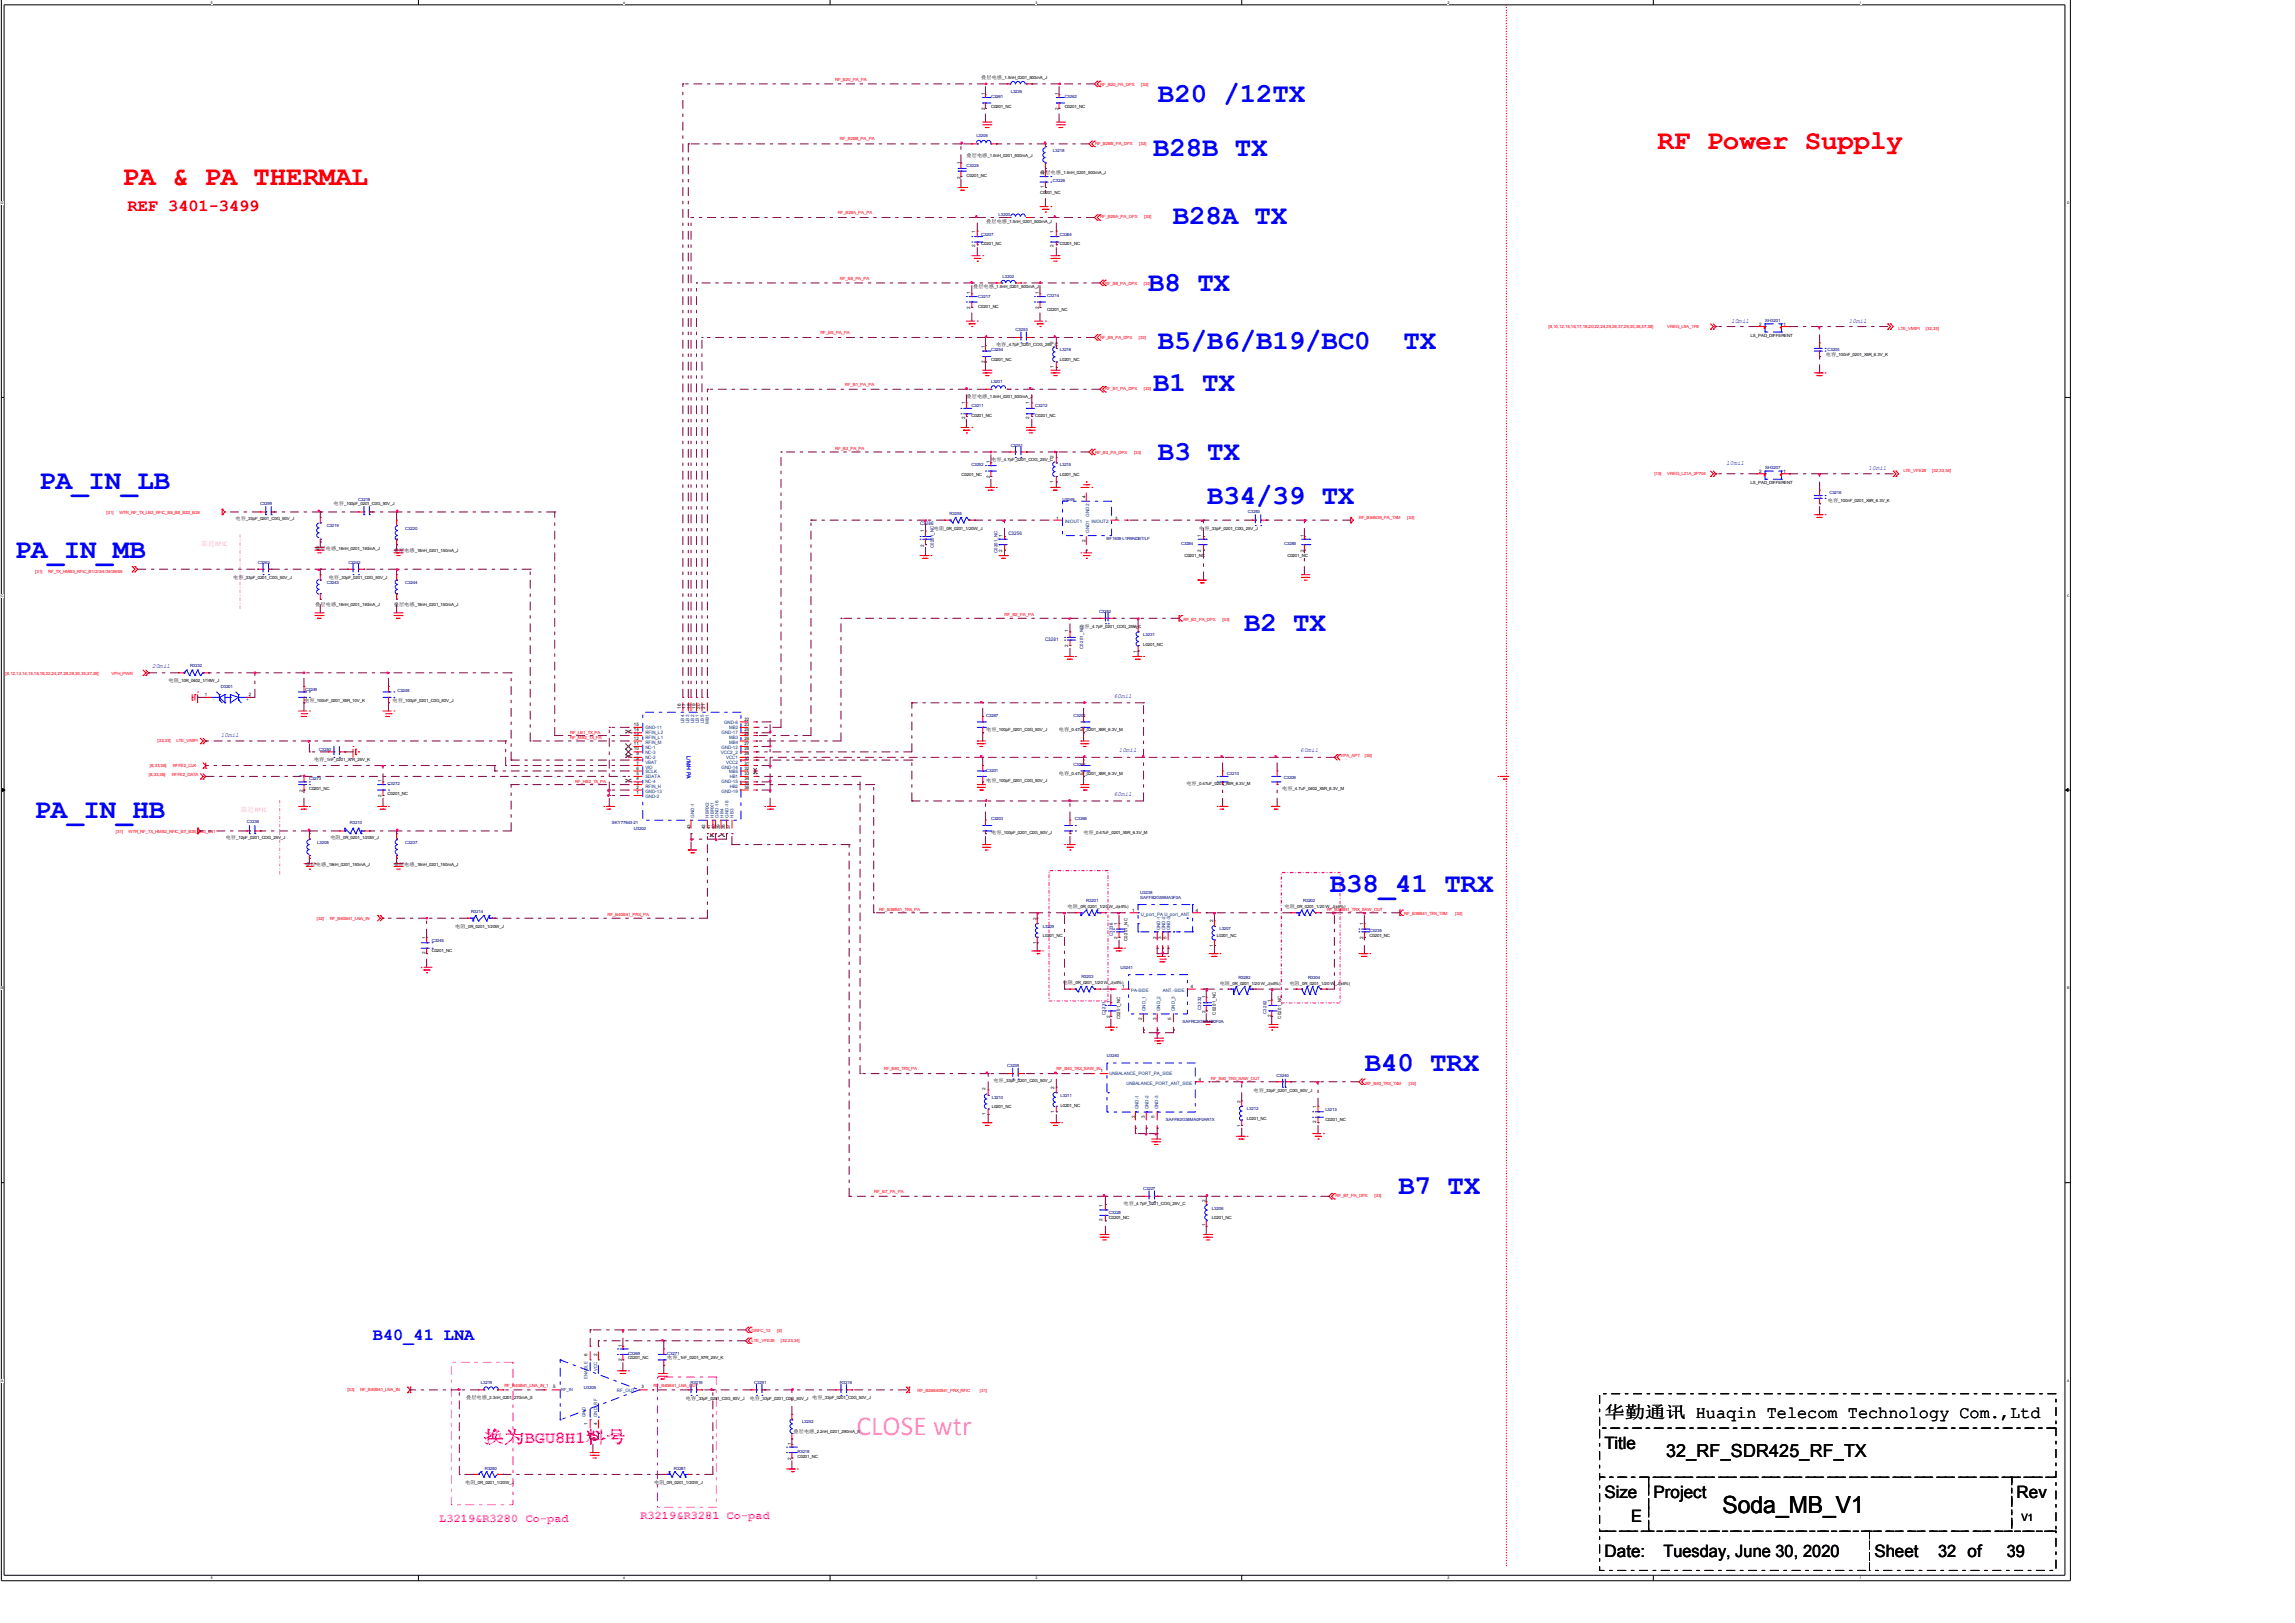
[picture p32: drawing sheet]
<svg xmlns="http://www.w3.org/2000/svg" width="297mm" height="210mm" viewBox="0 0 297 210" stroke-linecap="round" stroke-linejoin="round" font-family="sans-serif">
<defs><g id="words">
<g font-size="3.6" fill="#00f">
<text x="149.9" y="13.2">B20 /12TX</text>
<text x="149.2" y="20.2">B28B TX</text>
<text x="151.8" y="29">B28A TX</text>
<text x="148.6" y="37.6">B8 TX</text>
<text x="149.9" y="45.2">B5/B6/B19/BC0</text>
<text x="181.6" y="45.2">TX</text>
<text x="149.2" y="50.6">B1 TX</text>
<text x="149.9" y="59.5">B3 TX</text>
<text x="5.1" y="63.3">PA_IN_LB</text>
<text x="156.2" y="65.2">B34/39 TX</text>
<text x="1.9" y="72.2">PA_IN_MB</text>
<text x="161" y="81.7">B2 TX</text>
<text x="4.4" y="105.9">PA_IN_HB</text>
<text x="172.1" y="115.4">B38_41 TRX</text>
<text x="176.6" y="138.6">B40 TRX</text>
<text x="181" y="154.4">B7 TX</text>
</g>
<g font-size="3.6" fill="#f00">
<text x="15.9" y="24">PA &amp; PA THERMAL</text>
<text x="214.5" y="19.3">RF Power Supply</text>
</g>
<text font-size="3.6" fill="#ff80ff" x="110.8" y="185.7">CLOSE wtr</text>
<text font-size="3" x="222.9" y="195.8">Soda_MB_V1</text>
<text font-size="2.3" x="215.6" y="188.6">32_RF_SDR425_RF_TX</text>
<text font-size="2.2" fill="#f00" x="16.5" y="27.3">REF 3401-3499</text>
<text font-size="2.2" fill="#00f" x="48.3" y="173.4">B40_41 LNA</text>
<g font-size="2.2">
<text x="207.6" y="183.4">华勤通讯 Huaqin Telecom Technology Com.,Ltd</text>
<text x="207.6" y="187.5">Title</text>
<text x="207.6" y="193.8">Size</text>
<text x="211.1" y="197">E</text>
<text x="214" y="193.8">Project</text>
<text x="261" y="193.8">Rev</text>
<text x="207.6" y="201.4">Date:</text>
<text x="215.3" y="201.4">Tuesday, June 30, 2020</text>
<text x="242.6" y="201.4">Sheet</text>
<text x="250.8" y="201.4">32 of</text>
<text x="259.7" y="201.4">39</text>
</g>
<text font-size="2.2" fill="#f0f" x="62.6" y="186.7">换为BGU8H1料号</text>
<g font-size="1.5" fill="#f0f">
<text x="56.9" y="196.9">L3219&amp;R3280 Co-pad</text>
<text x="82.9" y="196.6">R3219&amp;R3281 Co-pad</text>
</g>
<text font-size="1.3" x="261.6" y="196.8">V1</text>
<g font-size=".9" fill="#ff80ff">
<text x="26" y="70.7">靠近RFIC</text>
<text x="31.1" y="105.1">靠近RFIC</text>
</g>
<g font-size=".8" fill="#00f">
<text x="224" y="41.8">10mil</text>
<text x="239.3" y="41.8">10mil</text>
<text x="223.4" y="60.2">10mil</text>
<text x="241.8" y="60.8">10mil</text>
<text x="19.7" y="86.5">20mil</text>
<text x="28.6" y="95.4">10mil</text>
<text x="144.1" y="90.3">60mil</text>
<text x="144.8" y="97.3">10mil</text>
<text x="168.3" y="97.3">60mil</text>
<text x="144.1" y="103">60mil</text>
</g>
<text font-size=".7" fill="#00f" x="88.9" y="97.9" transform="rotate(90 88.9 97.9)">L/M/H PA</text>
<g font-size=".6" fill="#f00">
<text x="108.1" y="10.5">RF_B20_PA_PA</text>
<text x="142.4" y="11.1">RF_B20_PA_DPX</text>
<text x="147.7" y="11.1">[33]</text>
<text x="108.7" y="18.2">RF_B28B_PA_PA</text>
<text x="141.7" y="18.7">RF_B28B_PA_DPX</text>
<text x="147.4" y="18.7">[33]</text>
<text x="108.4" y="27.7">RF_B28A_PA_PA</text>
<text x="142.4" y="28.2">RF_B28A_PA_DPX</text>
<text x="148.1" y="28.2">[33]</text>
<text x="108.7" y="36.2">RF_B8_PA_PA</text>
<text x="143" y="36.8">RF_B8_PA_DPX</text>
<text x="148" y="36.8">[33]</text>
<text x="106.2" y="43.2">RF_B5_PA_PA</text>
<text x="142.4" y="43.8">RF_B5_PA_DPX</text>
<text x="147.4" y="43.8">[33]</text>
<text x="200.4" y="42.4">[8,10,12,15,16,17,18,20,22,24,25,26,27,29,30,36,37,38]</text>
<text x="215.8" y="42.4">VREG_L9A_1P8</text>
<text x="245.7" y="42.7">LTE_VMIPI</text>
<text x="249.2" y="42.7">[32,33]</text>
<text x="109.3" y="49.9">RF_B1_PA_PA</text>
<text x="143" y="50.5">RF_B1_PA_DPX</text>
<text x="148" y="50.5">[33]</text>
<text x="108.1" y="58.2">RF_B3_PA_PA</text>
<text x="141.7" y="58.7">RF_B3_PA_DPX</text>
<text x="146.8" y="58.7">[33]</text>
<text x="214.1" y="61.5">[15]</text>
<text x="215.8" y="61.5">VREG_L21A_2P704</text>
<text x="246.3" y="61.1">LTE_VFE28</text>
<text x="250" y="61.1">[32,33,34]</text>
<text x="13.8" y="66.5">[31]</text>
<text x="15.5" y="66.5">WTR_RF_TX_LB2_RFIC_B5_B8_B20_B28</text>
<text x="175.8" y="67.2">RF_B34B39_PA_TXM</text>
<text x="182.1" y="67.2">[33]</text>
<text x="4.6" y="74.2">[31]</text>
<text x="6.2" y="74.2">RF_TX_HMB3_RFIC_B1/2/3/4/34/39/66</text>
<text x="130" y="79.8">RF_B2_PA_PA</text>
<text x="153.1" y="80.3">RF_B2_PA_DPX</text>
<text x="158.2" y="80.3">[33]</text>
<text x=".7" y="87.4">[8,12,13,14,15,18,19,22,24,27,28,29,30,33,37,38]</text>
<text x="14.4" y="87.4">VPH_PWR</text>
<text x="73.8" y="95.6">RF_MB2_TX_PA</text>
<text x="73.8" y="95">RF_LB1_TX_PA</text>
<text x="19.3" y="100.5">[8,33,38]</text>
<text x="19.4" y="99.2">[8,33,38]</text>
<text x="20.4" y="96">[32,33]</text>
<text x="22.2" y="100.5">RFFE2_DATA</text>
<text x="22.4" y="99.2">RFFE2_CLK</text>
<text x="22.9" y="96">LTE_VMIPI</text>
<text x="74.4" y="101.3">RF_HB2_TX_PA</text>
<text x="173.5" y="98">VPA_APT</text>
<text x="176.6" y="98">[38]</text>
<text x="15" y="107.8">[31]</text>
<text x="16.6" y="107.8">WTR_RF_TX_HMB2_RFIC_B7_B38_B40_B41</text>
<text x="41" y="119">[32]</text>
<text x="42.7" y="119">RF_B40B41_LNA_IN</text>
<text x="78.6" y="118.5">RF_B40B41_PRX_PA</text>
<text x="113.8" y="117.9">RF_B38B41_TRX_PA</text>
<text x="171.7" y="117.9">RF_B38B41_TRX_SAW_OUT</text>
<text x="181.7" y="118.4">RF_B38B41_TRX_TXM</text>
<text x="188.3" y="118.4">[33]</text>
<text x="114.4" y="138.5">RF_B40_TRX_PA</text>
<text x="136.7" y="138.5">RF_B40_TRX_SAW_IN</text>
<text x="156.7" y="139.7">RF_B40_TRX_SAW_OUT</text>
<text x="176.7" y="140.3">RF_B40_TRX_TXM</text>
<text x="182.3" y="140.3">[33]</text>
<text x="113.1" y="154.3">RF_B7_PA_PA</text>
<text x="172.8" y="154.9">RF_B7_PA_DPX</text>
<text x="177.9" y="154.9">[33]</text>
<text x="97.3" y="172.4">GRFC_12</text>
<text x="97.3" y="173.7">LTE_VFE28</text>
<text x="100.6" y="172.4">[8]</text>
<text x="101" y="173.7">[32,33,34]</text>
<text x="45" y="180">[32]</text>
<text x="46.6" y="180">RF_B40B41_LNA_IN</text>
<text x="65.3" y="179.5">RF_B40B41_LNA_IN_1</text>
<text x="84.6" y="179.5">RF_B40B41_LNA_OUT</text>
<text x="118.7" y="180.1">RF_B38B40B41_PRX_RFIC</text>
<text x="126.8" y="180.1">[31]</text>
</g>
<g font-size=".6">
<text x="127" y="10.2">叠层电感</text>
<text x="129.7" y="10.2">_1.5nH_0201_500mA_J</text>
<text x="127.5" y="14.2" transform="rotate(-90 127.5 14.2)">2</text>
<text x="127.5" y="12.3" transform="rotate(-90 127.5 12.3)">1</text>
<text x="128.3" y="14">C0201_NC</text>
<text x="137" y="14.2" transform="rotate(-90 137 14.2)">2</text>
<text x="137" y="12.3" transform="rotate(-90 137 12.3)">1</text>
<text x="137.8" y="14">C0201_NC</text>
<text x="124.3" y="23.1" transform="rotate(-90 124.3 23.1)">2</text>
<text x="124.3" y="21.2" transform="rotate(-90 124.3 21.2)">1</text>
<text x="125.1" y="22.9">C0201_NC</text>
<text x="125.1" y="20.3">叠层电感</text>
<text x="127.8" y="20.3">_1.5nH_0201_500mA_J</text>
<text x="134.6" y="22.5">叠层电感</text>
<text x="135.1" y="22.5" transform="rotate(-90 135.1 22.5)">2</text>
<text x="137.3" y="22.5">_1.5nH_0201_500mA_J</text>
<text x="127.6" y="28.9">叠层电感</text>
<text x="130.3" y="28.9">_1.5nH_0201_500mA_J</text>
<text x="134.6" y="25.1">C0201_NC</text>
<text x="135.1" y="24.4" transform="rotate(-90 135.1 24.4)">1</text>
<text x="126.2" y="32" transform="rotate(-90 126.2 32)">2</text>
<text x="126.2" y="30.1" transform="rotate(-90 126.2 30.1)">1</text>
<text x="127" y="31.7">C0201_NC</text>
<text x="136.3" y="32" transform="rotate(-90 136.3 32)">2</text>
<text x="136.3" y="30.1" transform="rotate(-90 136.3 30.1)">1</text>
<text x="137.1" y="31.7">C0201_NC</text>
<text x="125.5" y="39.9" transform="rotate(-90 125.5 39.9)">2</text>
<text x="125.5" y="38" transform="rotate(-90 125.5 38)">1</text>
<text x="125.9" y="37.3">叠层电感</text>
<text x="126.6" y="39.8">C0201_NC</text>
<text x="128.6" y="37.3">_1.5nH_0201_500mA_J</text>
<text x="134.4" y="39.9" transform="rotate(-90 134.4 39.9)">2</text>
<text x="134.4" y="38" transform="rotate(-90 134.4 38)">1</text>
<text x="135.5" y="40.3">C0201_NC</text>
<text x="127.5" y="46.9" transform="rotate(-90 127.5 46.9)">2</text>
<text x="127.5" y="45" transform="rotate(-90 127.5 45)">1</text>
<text x="128.3" y="46.7">C0201_NC</text>
<text x="128.9" y="44.7">电容</text>
<text x="130.2" y="44.7">_4.7pF_0201_COG_25V_C</text>
<text x="136.3" y="47.6" transform="rotate(-90 136.3 47.6)">1</text>
<text x="136.3" y="44.4" transform="rotate(-90 136.3 44.4)">2</text>
<text x="137.1" y="46.7">L0201_NC</text>
<text x="226.5" y="43.6">LS_PAD_DIFFERENT</text>
<text x="227.6" y="42.2">2</text>
<text x="230.8" y="42.2">1</text>
<text x="236.3" y="46.1">电容</text>
<text x="237.6" y="46.1">_100nF_0201_X5R_6.3V_K</text>
<text x="124.9" y="52.3" transform="rotate(-90 124.9 52.3)">1</text>
<text x="125.1" y="51.4">叠层电感</text>
<text x="125.7" y="54">C0201_NC</text>
<text x="127.8" y="51.4">_1.5nH_0201_500mA_J</text>
<text x="133.2" y="52.3" transform="rotate(-90 133.2 52.3)">1</text>
<text x="134" y="54">C0201_NC</text>
<text x="124.9" y="54.2" transform="rotate(-90 124.9 54.2)">2</text>
<text x="128.1" y="59.9" transform="rotate(-90 128.1 59.9)">1</text>
<text x="128.3" y="59.7">电容</text>
<text x="129.6" y="59.7">_4.7pF_0201_COG_25V_C</text>
<text x="133.2" y="54.2" transform="rotate(-90 133.2 54.2)">2</text>
<text x="136.3" y="59.3" transform="rotate(-90 136.3 59.3)">2</text>
<text x="43.2" y="65.4">电容</text>
<text x="44.5" y="65.4">_100pF_0201_C0G_50V_J</text>
<text x="124.4" y="61.6">C0201_NC</text>
<text x="128.1" y="61.8" transform="rotate(-90 128.1 61.8)">2</text>
<text x="136.3" y="62.5" transform="rotate(-90 136.3 62.5)">1</text>
<text x="137.1" y="61.6">L0201_NC</text>
<text x="140.5" y="64.4" transform="rotate(-90 140.5 64.4)">4</text>
<text x="226.5" y="62.6">LS_PAD_DIFFERENT</text>
<text x="227.6" y="61.3">2</text>
<text x="230.8" y="61.3">1</text>
<text x="236.5" y="64.9">电容</text>
<text x="237.9" y="64.9">_100nF_0201_X5R_6.3V_K</text>
<text x="30.5" y="67.3">电容</text>
<text x="31.8" y="67.3">_33pF_0201_C0G_50V_J</text>
<text x="40.8" y="71.1">叠层电感</text>
<text x="43.5" y="71.1">_18nH_0201_150mA_J</text>
<text x="51" y="71.4">叠层电感</text>
<text x="53.7" y="71.4">_18nH_0201_150mA_J</text>
<text x="119.5" y="70.7" transform="rotate(-90 119.5 70.7)">2</text>
<text x="119.5" y="68.8" transform="rotate(-90 119.5 68.8)">1</text>
<text x="120.9" y="68.6">电阻</text>
<text x="122.2" y="68.6">_0R_0201_1/20W_J</text>
<text x="129.7" y="71.4" transform="rotate(-90 129.7 71.4)">2</text>
<text x="129.7" y="69.5" transform="rotate(-90 129.7 69.5)">1</text>
<text x="136.7" y="67.2">1</text>
<text x="140.5" y="70.1" transform="rotate(-90 140.5 70.1)">2</text>
<text x="144.3" y="67.2">3</text>
<text x="155.2" y="68.6">电</text>
<text x="155.4" y="71.4" transform="rotate(-90 155.4 71.4)">2</text>
<text x="155.4" y="69.5" transform="rotate(-90 155.4 69.5)">1</text>
<text x="155.9" y="68.6">容</text>
<text x="156.5" y="68.6">_33pF_0201_C0G_25V_J</text>
<text x="168.7" y="71.4" transform="rotate(-90 168.7 71.4)">2</text>
<text x="168.7" y="69.5" transform="rotate(-90 168.7 69.5)">1</text>
<text x="30.2" y="74.9">电容</text>
<text x="31.5" y="74.9">_33pF_0201_C0G_50V_J</text>
<text x="42.5" y="74.9">电容</text>
<text x="43.9" y="74.9">_33pF_0201_C0G_50V_J</text>
<text x="153.3" y="72.1">C0201_NC</text>
<text x="166.6" y="72.1">C0201_NC</text>
<text x="40.8" y="78.4">叠层电感</text>
<text x="43.5" y="78.4">_18nH_0201_150mA_J</text>
<text x="51" y="78.4">叠层电感</text>
<text x="53.7" y="78.4">_18nH_0201_150mA_J</text>
<text x="138.2" y="83.7" transform="rotate(-90 138.2 83.7)">2</text>
<text x="138.2" y="81.8" transform="rotate(-90 138.2 81.8)">1</text>
<text x="139.7" y="81.3">电容</text>
<text x="141" y="81.3">_4.7pF_0201_COG_25V_C</text>
<text x="147.1" y="81.3" transform="rotate(-90 147.1 81.3)">2</text>
<text x="147.9" y="83.6">L0201_NC</text>
<text x="21.8" y="88.3">电阻</text>
<text x="23.2" y="88.3">_10R_0402_1/16W_J</text>
<text x="147.1" y="84.5" transform="rotate(-90 147.1 84.5)">1</text>
<text x="26.5" y="90.1">1</text>
<text x="32.2" y="90.1">2</text>
<text x="39.4" y="90.8">电容</text>
<text x="40.7" y="90.8">_100nF_0201_X5R_10V_K</text>
<text x="50.8" y="90.8">电容</text>
<text x="52.1" y="90.8">_100pF_0201_C0G_50V_J</text>
<text x="82" y="95.8">12</text>
<text x="82" y="95.2">13</text>
<text x="82" y="94.5">14</text>
<text x="82" y="93.9">15</text>
<text x="88.1" y="91.7" transform="rotate(-90 88.1 91.7)">16</text>
<text x="88.7" y="91.7" transform="rotate(-90 88.7 91.7)">17</text>
<text x="89.4" y="91.7" transform="rotate(-90 89.4 91.7)">18</text>
<text x="90" y="91.7" transform="rotate(-90 90 91.7)">19</text>
<text x="90.6" y="91.7" transform="rotate(-90 90.6 91.7)">20</text>
<text x="91.3" y="91.7" transform="rotate(-90 91.3 91.7)">21</text>
<text x="96.3" y="93.3">22</text>
<text x="96.3" y="93.9">23</text>
<text x="96.3" y="94.5">24</text>
<text x="96.3" y="95.2">25</text>
<text x="96.3" y="95.8">26</text>
<text x="127.6" y="94.6">电容</text>
<text x="129" y="94.6">_100pF_0201_C0G_50V_J</text>
<text x="137" y="94.6">电容</text>
<text x="138.4" y="94.6">_0.47uF_0201_X5R_6.3V_M</text>
<text x="39.2" y="100.6" transform="rotate(-90 39.2 100.6)">1</text>
<text x="40.6" y="98.4">电容</text>
<text x="42" y="98.4">_1nF_0201_X7R_25V_K</text>
<text x="49.4" y="101.2" transform="rotate(-90 49.4 101.2)">1</text>
<text x="82" y="97.1">10</text>
<text x="82" y="96.4">11</text>
<text x="82.4" y="101.5">3</text>
<text x="82.4" y="100.9">4</text>
<text x="82.4" y="100.2">5</text>
<text x="82.4" y="99.6">6</text>
<text x="82.4" y="99">7</text>
<text x="82.4" y="98.3">8</text>
<text x="82.4" y="97.7">9</text>
<text x="96.3" y="96.4">27</text>
<text x="96.3" y="97.1">28</text>
<text x="96.3" y="97.7">29</text>
<text x="96.3" y="98.3">30</text>
<text x="96.3" y="99">31</text>
<text x="96.3" y="99.6">32</text>
<text x="96.3" y="100.2">33</text>
<text x="96.3" y="100.9">34</text>
<text x="96.3" y="101.5">35</text>
<text x="127.6" y="101.2">电容</text>
<text x="129" y="101.2">_100pF_0201_C0G_50V_J</text>
<text x="137" y="100.3">电容</text>
<text x="138.4" y="100.3">_0.47uF_0201_X5R_6.3V_M</text>
<text x="153.5" y="101.6">电容</text>
<text x="154.9" y="101.6">_0.47uF_0201_X5R_6.3V_M</text>
<text x="39.2" y="102.5" transform="rotate(-90 39.2 102.5)">2</text>
<text x="40" y="102.2">C0201_NC</text>
<text x="49.4" y="103.1" transform="rotate(-90 49.4 103.1)">2</text>
<text x="50.2" y="102.9">C0201_NC</text>
<text x="82.4" y="102.8">1</text>
<text x="82.4" y="102.2">2</text>
<text x="89.4" y="107.3" transform="rotate(-90 89.4 107.3)">43</text>
<text x="91.3" y="107.3" transform="rotate(-90 91.3 107.3)">42</text>
<text x="91.9" y="107.3" transform="rotate(-90 91.9 107.3)">41</text>
<text x="92.5" y="107.3" transform="rotate(-90 92.5 107.3)">40</text>
<text x="93.2" y="107.3" transform="rotate(-90 93.2 107.3)">39</text>
<text x="93.8" y="107.3" transform="rotate(-90 93.8 107.3)">38</text>
<text x="94.4" y="107.3" transform="rotate(-90 94.4 107.3)">37</text>
<text x="96.3" y="102.2">36</text>
<text x="128.3" y="107.9">电容</text>
<text x="129.6" y="108">_100pF_0201_C0G_50V_J</text>
<text x="140.2" y="107.9">电容</text>
<text x="141.5" y="108">_0.47uF_0201_X5R_6.3V_M</text>
<text x="165.9" y="102.2">电容</text>
<text x="167.3" y="102.2">_4.7uF_0402_X5R_6.3V_M</text>
<text x="29.2" y="108.6">电容</text>
<text x="30.6" y="108.6">_12pF_0201_COG_25V_J</text>
<text x="39.5" y="112.1">叠层电感</text>
<text x="42.2" y="112.1">_18nH_0201_150mA_J</text>
<text x="42.8" y="108.6">电阻</text>
<text x="44.1" y="108.6">_0R_0201_1/20W_J</text>
<text x="51" y="112.1">叠层电感</text>
<text x="53.7" y="112.1">_18nH_0201_150mA_J</text>
<text x="134.1" y="119" transform="rotate(-90 134.1 119)">2</text>
<text x="138.2" y="117.5">电阻</text>
<text x="139.5" y="117.5">_0R_0201_1/20 W_J(±5%)</text>
<text x="144.6" y="119.6" transform="rotate(-90 144.6 119.6)">1</text>
<text x="146.5" y="118">1</text>
<text x="154.8" y="118">4</text>
<text x="157" y="119.3" transform="rotate(-90 157 119.3)">2</text>
<text x="166.2" y="117.5">电阻</text>
<text x="167.6" y="117.5">_0R_0201_1/20 W_J(±5%)</text>
<text x="176.4" y="119.6" transform="rotate(-90 176.4 119.6)">1</text>
<text x="55.1" y="123.4" transform="rotate(-90 55.1 123.4)">2</text>
<text x="55.1" y="121.5" transform="rotate(-90 55.1 121.5)">1</text>
<text x="55.9" y="123.2">C0201_NC</text>
<text x="58.9" y="120">电阻</text>
<text x="60.3" y="120">_0R_0201_1/20W_J</text>
<text x="134.1" y="122.2" transform="rotate(-90 134.1 122.2)">1</text>
<text x="134.9" y="121.3">L0201_NC</text>
<text x="144.6" y="121.5" transform="rotate(-90 144.6 121.5)">2</text>
<text x="145.9" y="121.8" transform="rotate(-90 145.9 121.8)">C0201_NC</text>
<text x="149.7" y="121.5" transform="rotate(-90 149.7 121.5)">2</text>
<text x="150.3" y="121.5" transform="rotate(-90 150.3 121.5)">3</text>
<text x="150.9" y="121.5" transform="rotate(-90 150.9 121.5)">5</text>
<text x="157" y="122.5" transform="rotate(-90 157 122.5)">1</text>
<text x="157.5" y="121.3">L0201_NC</text>
<text x="176.4" y="121.5" transform="rotate(-90 176.4 121.5)">2</text>
<text x="177.2" y="121.3">C0201_NC</text>
<text x="137.5" y="127.3">电阻</text>
<text x="138.9" y="127.3">_0R_0201_1/20 W_J(±5%)</text>
<text x="143.7" y="131.7" transform="rotate(-90 143.7 131.7)">2</text>
<text x="143.7" y="129.8" transform="rotate(-90 143.7 129.8)">1</text>
<text x="145" y="131.9" transform="rotate(-90 145 131.9)">C0201_NC</text>
<text x="145.2" y="127.8">1</text>
<text x="147.8" y="132" transform="rotate(-90 147.8 132)">2</text>
<text x="149.7" y="132" transform="rotate(-90 149.7 132)">3</text>
<text x="151.6" y="132" transform="rotate(-90 151.6 132)">5</text>
<text x="154.1" y="127.8">4</text>
<text x="156" y="131.1" transform="rotate(-90 156 131.1)">2</text>
<text x="156" y="129.2" transform="rotate(-90 156 129.2)">1</text>
<text x="157.3" y="131.3" transform="rotate(-90 157.3 131.3)">C0201_NC</text>
<text x="157.8" y="127.4">电阻</text>
<text x="159.2" y="127.4">_0R_0201_1/20 W_J(±5%)</text>
<text x="164.5" y="131.6" transform="rotate(-90 164.5 131.6)">2</text>
<text x="164.5" y="129.7" transform="rotate(-90 164.5 129.7)">1</text>
<text x="165.8" y="131.8" transform="rotate(-90 165.8 131.8)">C0201_NC</text>
<text x="166.9" y="127.4">电阻</text>
<text x="168.2" y="127.4">_0R_0201_1/20 W_J(±5%)</text>
<text x="127.5" y="141.1" transform="rotate(-90 127.5 141.1)">2</text>
<text x="128.3" y="143.4">L0201_NC</text>
<text x="128.6" y="140">电容</text>
<text x="129.9" y="140">_33pF_0201_C0G_50V_J</text>
<text x="136.4" y="140.9" transform="rotate(-90 136.4 140.9)">2</text>
<text x="137.2" y="143.2">L0201_NC</text>
<text x="142.4" y="138.6">1</text>
<text x="155.1" y="139.9">4</text>
<text x="160.6" y="142.7" transform="rotate(-90 160.6 142.7)">2</text>
<text x="162.2" y="141.3">电容</text>
<text x="163.6" y="141.3">_33pF_0201_C0G_50V_J</text>
<text x="170.3" y="143.4" transform="rotate(-90 170.3 143.4)">1</text>
<text x="127.5" y="144.3" transform="rotate(-90 127.5 144.3)">1</text>
<text x="136.4" y="144.1" transform="rotate(-90 136.4 144.1)">1</text>
<text x="146.9" y="144.7" transform="rotate(-90 146.9 144.7)">2</text>
<text x="148.2" y="144.7" transform="rotate(-90 148.2 144.7)">3</text>
<text x="149.4" y="144.7" transform="rotate(-90 149.4 144.7)">5</text>
<text x="160.6" y="145.8" transform="rotate(-90 160.6 145.8)">1</text>
<text x="161.4" y="144.9">L0201_NC</text>
<text x="170.3" y="145.3" transform="rotate(-90 170.3 145.3)">2</text>
<text x="171.5" y="145.1">C0201_NC</text>
<text x="145.4" y="155.9">电容</text>
<text x="146.8" y="155.9">_4.7pF_0201_COG_25V_C</text>
<text x="156" y="155.5" transform="rotate(-90 156 155.5)">2</text>
<text x="142.7" y="158" transform="rotate(-90 142.7 158)">2</text>
<text x="142.7" y="156.1" transform="rotate(-90 142.7 156.1)">1</text>
<text x="143.5" y="157.8">C0201_NC</text>
<text x="156" y="158.7" transform="rotate(-90 156 158.7)">1</text>
<text x="156.8" y="157.8">L0201_NC</text>
<text x="71.6" y="179.6">5</text>
<text x="76" y="175.5" transform="rotate(-90 76 175.5)">6</text>
<text x="77.3" y="175.5" transform="rotate(-90 77.3 175.5)">2</text>
<text x="80.5" y="176.1" transform="rotate(-90 80.5 176.1)">2</text>
<text x="80.5" y="174.2" transform="rotate(-90 80.5 174.2)">1</text>
<text x="81.3" y="175.9">C0201_NC</text>
<text x="83" y="179.6">3</text>
<text x="86.4" y="175.9">电容</text>
<text x="87.7" y="175.9">_1nF_0201_X7R_25V_K</text>
<text x="60.3" y="181">叠层电感</text>
<text x="63" y="181">_3.3nH_0201_270mA_S</text>
<text x="76" y="184.4" transform="rotate(-90 76 184.4)">1</text>
<text x="77.3" y="184.4" transform="rotate(-90 77.3 184.4)">4</text>
<text x="88.8" y="181.1">电容</text>
<text x="90.1" y="181.1">_33pF_0201_C0G_50V_J</text>
<text x="97" y="181.1">电容</text>
<text x="98.4" y="181.1">_33pF_0201_C0G_50V_J</text>
<text x="102.7" y="185.4">叠层电感</text>
<text x="105.1" y="181">电容</text>
<text x="105.4" y="185.4">_2.2nH_0201_290mA_S</text>
<text x="106.5" y="181">_33pF_0201_C0G_50V_J</text>
<text x="102.4" y="188.8" transform="rotate(-90 102.4 188.8)">2</text>
<text x="102.4" y="186.9" transform="rotate(-90 102.4 186.9)">1</text>
<text x="103.2" y="188.6">C0201_NC</text>
<text x="60.2" y="192.1">电阻</text>
<text x="61.5" y="192.1">_0R_0201_1/20W_J</text>
<text x="84.7" y="192.1">电阻</text>
<text x="86" y="192.1">_0R_0201_1/20W_J</text>
</g>
<g font-size=".6" fill="#000080">
<text x="126.4" y="17.8">L3205</text>
<text x="128.3" y="12.7">C3261</text>
<text x="130.8" y="12.1">L3235</text>
<text x="137.8" y="12.7">C3262</text>
<text x="125.1" y="21.6">C3225</text>
<text x="136.3" y="23.5">C3226</text>
<text x="136.3" y="19.7">L3218</text>
<text x="129.2" y="27.9">L3200</text>
<text x="127" y="30.5">C3207</text>
<text x="129.7" y="36">L3202</text>
<text x="137.1" y="30.5">C3264</text>
<text x="126.6" y="38.5">C3217</text>
<text x="135.5" y="38.4">C3214</text>
<text x="228.5" y="41.7">SH3201</text>
<text x="128.3" y="45.4">C3254</text>
<text x="131.4" y="42.8">C3253</text>
<text x="137.1" y="45.5">L3216</text>
<text x="236.5" y="45.5">C3205</text>
<text x="125.7" y="52.7">C3211</text>
<text x="128.3" y="49.5">L3201</text>
<text x="134" y="52.7">C3212</text>
<text x="130.8" y="57.8">C3251</text>
<text x="33.7" y="65.4">C3299</text>
<text x="46.4" y="64.8">C3218</text>
<text x="125.7" y="60.3">C3252</text>
<text x="137.1" y="60.3">L3215</text>
<text x="137.5" y="64.8">U3249</text>
<text x="228.5" y="60.7">SH3207</text>
<text x="236.7" y="63.9">C3216</text>
<text x="42.3" y="68.2">C3219</text>
<text x="52.4" y="68.6">C3220</text>
<text x="119.1" y="68">C3286</text>
<text x="120.9" y="71" transform="rotate(-90 120.9 71)">C0201_NC</text>
<text x="122.9" y="66.7">R3255</text>
<text x="129.1" y="71.6" transform="rotate(-90 129.1 71.6)">C0201_NC</text>
<text x="130.5" y="69.3">C3256</text>
<text x="143.2" y="69.8">BF1608-L1R9NDBT/LF</text>
<text x="152.9" y="70.5">C3284</text>
<text x="161.5" y="66.3">C3283</text>
<text x="166.2" y="70.5">C3285</text>
<text x="33.4" y="73">C3263</text>
<text x="42.3" y="75.6">C3243</text>
<text x="45.1" y="73">C3242</text>
<text x="52.4" y="75.6">C3244</text>
<text x="135.2" y="82.9">C3281</text>
<text x="140.2" y="83.9" transform="rotate(-90 140.2 83.9)">C0201_NC</text>
<text x="142.2" y="79.4">C3282</text>
<text x="147.9" y="82.3">L3231</text>
<text x="24.6" y="86.4">R3232</text>
<text x="28.6" y="89">D3201</text>
<text x="39.5" y="89.4">C3249</text>
<text x="51.4" y="89.5">C3248</text>
<text x="127.6" y="92.7">C3267</text>
<text x="138.9" y="92.7">C3202</text>
<text x="40" y="101">C3273</text>
<text x="41.3" y="97.2">C3250</text>
<text x="50.2" y="101.6">C3272</text>
<text x="127.6" y="99.9">C3201</text>
<text x="138.9" y="99.1">C3266</text>
<text x="158.8" y="100.3">C3210</text>
<text x="166.1" y="100.8">C3209</text>
<text x="32" y="106.4">C3236</text>
<text x="45.3" y="106.7">R3210</text>
<text x="79.2" y="106.7">SKY77643-21</text>
<text x="82" y="107.4">U3202</text>
<text x="128.3" y="106">C3203</text>
<text x="139.1" y="106">C3265</text>
<text x="41.1" y="109.2">L3208</text>
<text x="52.4" y="109.2">C3237</text>
<text x="61" y="118.1">R3214</text>
<text x="140.6" y="116.7">R3201</text>
<text x="147.6" y="115.7">U3238</text>
<text x="147.6" y="116.3">SAFFB2G59MA3F0A</text>
<text x="168.6" y="116.7">R3202</text>
<text x="55.9" y="121.9">C3245</text>
<text x="134.9" y="120">L3209</text>
<text x="144" y="121.2" transform="rotate(-90 144 121.2)">C3238</text>
<text x="145" y="125.4">U3241</text>
<text x="157.8" y="120.3">L3207</text>
<text x="177.2" y="120.7">C3235</text>
<text x="139.9" y="126.5">R3203</text>
<text x="143.1" y="131.3" transform="rotate(-90 143.1 131.3)">C3231</text>
<text x="155.4" y="130.7" transform="rotate(-90 155.4 130.7)">C3232</text>
<text x="160.3" y="126.7">R3282</text>
<text x="163.9" y="131.2" transform="rotate(-90 163.9 131.2)">C3292</text>
<text x="169.3" y="126.7">R3204</text>
<text x="143.2" y="136.8">U3240</text>
<text x="153" y="132.4">SAFRC2G59MB0F0A</text>
<text x="128.3" y="142.2">L3210</text>
<text x="130.3" y="138.1">C3239</text>
<text x="137.2" y="141.9">L3211</text>
<text x="161.4" y="143.7">L3212</text>
<text x="165.2" y="139.4">C3240</text>
<text x="171.5" y="143.8">L3213</text>
<text x="150.9" y="145.1">SAFFB2G35MA0F0AR1X</text>
<text x="147.9" y="154">C3227</text>
<text x="143.5" y="157.1">C3228</text>
<text x="156.8" y="156.5">L3206</text>
<text x="62.2" y="179.1">L3219</text>
<text x="75.6" y="179.7">U3205</text>
<text x="81.3" y="175.3">C3269</text>
<text x="86.4" y="175.3">C3271</text>
<text x="89.4" y="179.1">R3219</text>
<text x="97.6" y="179.1">C3291</text>
<text x="108.7" y="179.1">R3216</text>
<text x="103.8" y="184.1">L3242</text>
<text x="62.7" y="190.2">R3280</text>
<text x="87.2" y="190.2">R3281</text>
<text x="103.2" y="188">R3218</text>
</g>
<g font-size=".6" fill="#004080">
<text x="137.8" y="67.7">IN/OUT1</text>
<text x="141" y="69" transform="rotate(-90 141 69)">GND1</text>
<text x="141" y="66.8" transform="rotate(-90 141 66.8)">GND2</text>
<text x="141.3" y="67.7">IN/OUT2</text>
<text x="27.6" y="90.7">-</text>
<text x="31.9" y="90.7">+</text>
<text x="83.5" y="95.6">RFIN_L1</text>
<text x="83.5" y="95">RFIN_L2</text>
<text x="83.5" y="94.4">GND-11</text>
<text x="88.6" y="93.6" transform="rotate(-90 88.6 93.6)">LB4</text>
<text x="89.2" y="93.6" transform="rotate(-90 89.2 93.6)">LB3</text>
<text x="89.8" y="93.6" transform="rotate(-90 89.8 93.6)">LB2</text>
<text x="90.5" y="93.6" transform="rotate(-90 90.5 93.6)">LB1</text>
<text x="91.1" y="93.6" transform="rotate(-90 91.1 93.6)">LB5</text>
<text x="91.7" y="93.7" transform="rotate(-90 91.7 93.7)">MB1</text>
<text x="93.4" y="95">GND-17</text>
<text x="93.7" y="93.7">GND-6</text>
<text x="94.4" y="94.4">MB2</text>
<text x="94.4" y="95.6">MB3</text>
<text x="83.5" y="102">RFIN_H</text>
<text x="83.5" y="101.3">NC-4</text>
<text x="83.5" y="100.7">SDATA</text>
<text x="83.5" y="100.1">SCLK</text>
<text x="83.5" y="99.4">VIO</text>
<text x="83.5" y="98.8">VBAT</text>
<text x="83.5" y="98.2">NC-2</text>
<text x="83.5" y="97.5">NC-3</text>
<text x="83.5" y="96.9">NC-1</text>
<text x="83.5" y="96.3">RFIN_M</text>
<text x="93.3" y="97.5">VCC2_2</text>
<text x="93.4" y="96.9">GND-12</text>
<text x="93.4" y="99.4">GND-14</text>
<text x="93.4" y="101.3">GND-15</text>
<text x="94" y="98.2">VCC1</text>
<text x="94" y="98.8">VCC2</text>
<text x="94.4" y="96.3">MB4</text>
<text x="94.4" y="100.1">MB5</text>
<text x="94.4" y="100.7">HB1</text>
<text x="94.4" y="102">HB2</text>
<text x="83.5" y="103.3">GND-2</text>
<text x="83.5" y="102.6">GND-13</text>
<text x="89.8" y="105.8" transform="rotate(-90 89.8 105.8)">GND-1</text>
<text x="91.7" y="105.8" transform="rotate(-90 91.7 105.8)">HBRX2</text>
<text x="92.4" y="105.8" transform="rotate(-90 92.4 105.8)">HBRX1</text>
<text x="93" y="105.8" transform="rotate(-90 93 105.8)">GND-16</text>
<text x="93.4" y="102.6">GND-19</text>
<text x="93.6" y="105.8" transform="rotate(-90 93.6 105.8)">HB4</text>
<text x="94.3" y="105.8" transform="rotate(-90 94.3 105.8)">GND-18</text>
<text x="94.9" y="105.8" transform="rotate(-90 94.9 105.8)">HB3</text>
<text x="147.6" y="118.5">U_port_PA U_port_ANT</text>
<text x="150.1" y="120.4" transform="rotate(-90 150.1 120.4)">GND-1</text>
<text x="150.8" y="120.4" transform="rotate(-90 150.8 120.4)">GND-2</text>
<text x="151.4" y="120.4" transform="rotate(-90 151.4 120.4)">GND-3</text>
<text x="146.4" y="128.3">PA-SIDE</text>
<text x="148.2" y="130.9" transform="rotate(-90 148.2 130.9)">GND_1</text>
<text x="150.1" y="130.9" transform="rotate(-90 150.1 130.9)">GND_2</text>
<text x="150.5" y="128.3">ANT.-SIDE</text>
<text x="152" y="130.9" transform="rotate(-90 152 130.9)">GND_3</text>
<text x="143.6" y="139.1">UNBALANCE_PORT_PA_SIDE</text>
<text x="145.8" y="140.4">UNBALANCE_PORT_ANT_SIDE</text>
<text x="147.3" y="143.6" transform="rotate(-90 147.3 143.6)">GND-1</text>
<text x="148.6" y="143.6" transform="rotate(-90 148.6 143.6)">GND-2</text>
<text x="149.9" y="143.6" transform="rotate(-90 149.9 143.6)">GND-3</text>
<text x="72.6" y="180">RF_IN</text>
<text x="76" y="178.4" transform="rotate(-90 76 178.4)">ENABLE</text>
<text x="77.3" y="177.4" transform="rotate(-90 77.3 177.4)">VCC</text>
<text x="75.8" y="183.4" transform="rotate(-90 75.8 183.4)">GND</text>
<text x="77.3" y="183.4" transform="rotate(-90 77.3 183.4)">GND_RF</text>
<text x="79.8" y="180.1">RF_OUT</text>
</g>
<g font-size=".5">
<text x="27.3" y=".5">5</text>
<text x="80.6" y=".5">4</text>
<text x="134" y=".5">3</text>
<text x="187.3" y=".5">2</text>
<text x="240.7" y=".5">1</text>
<text x=".2" y="26.4">D</text>
<text x="267.5" y="26.4">D</text>
<text x=".2" y="77.2">C</text>
<text x="267.5" y="77.2">C</text>
<text x=".2" y="128">B</text>
<text x="267.5" y="128">B</text>
<text x=".2" y="178.8">A</text>
<text x="267.5" y="178.8">A</text>
<text x="27.3" y="204.3">5</text>
<text x="80.6" y="204.3">4</text>
<text x="134" y="204.3">3</text>
<text x="187.3" y="204.3">2</text>
<text x="240.7" y="204.3">1</text>
</g>
</g></defs>
<path d="M.2 -.1v204.6h267.7v-204.6M.5 .6h266.7v203.2h-266.7z" fill="none" stroke="#000" stroke-width=".13"/>
<g fill="#fff">
<path d="M27.3 .1h.2v.5h-.2z"/>
<path d="M27.3 203.9h.2v.5h-.2z"/>
</g>
<path d="M54.2 -.1v.7M54.2 203.8v.7" fill="none" stroke="#000" stroke-width=".13"/>
<g fill="#fff">
<path d="M80.6 .1h.3v.5h-.3z"/>
<path d="M80.6 203.9h.3v.5h-.3z"/>
</g>
<path d="M107.4 -.1v.7M107.4 203.8v.7" fill="none" stroke="#000" stroke-width=".13"/>
<g fill="#fff">
<path d="M134 .1h.2v.5h-.2z"/>
<path d="M134 203.9h.2v.5h-.2z"/>
</g>
<path d="M160.7 -.1v.7M160.7 203.8v.7" fill="none" stroke="#000" stroke-width=".13"/>
<g fill="#fff">
<path d="M187.3 .1h.2v.5h-.2z"/>
<path d="M187.3 203.9h.2v.5h-.2z"/>
</g>
<path d="M214 -.1v.7M214 203.8v.7" fill="none" stroke="#000" stroke-width=".13"/>
<g fill="#fff">
<path d="M240.7 .1h.2v.5h-.2z"/>
<path d="M240.7 203.9h.2v.5h-.2z"/>
<path d="M.2 26h.3v.5h-.3z"/>
<path d="M267.5 26h.3v.5h-.3z"/>
<path d="M.2 76.8h.3v.5h-.3z"/>
<path d="M267.5 76.8h.3v.5h-.3z"/>
</g>
<path d="M.2 51.4h.3M267.2 51.4h.7" fill="none" stroke="#000" stroke-width=".13"/>
<g fill="#fff">
<path d="M.2 127.6h.2v.5h-.2z"/>
<path d="M267.5 127.6h.3v.5h-.3z"/>
</g>
<path d="M.2 102.2h.3M267.2 102.2h.7" fill="none" stroke="#000" stroke-width=".13"/>
<path d="M.3 102l.3 .2-.3 .2zM267.3 102.2l.3-.2v.4z" fill="#000" stroke="#000" stroke-width=".13"/>
<g fill="#fff">
<path d="M.2 178.4h.3v.5h-.3z"/>
<path d="M267.5 178.4h.3v.5h-.3z"/>
</g>
<path d="M.2 153h.3M267.2 153h.7" fill="none" stroke="#000" stroke-width=".13"/>
<path d="M194.9 .6v202M194.9 202.6h.1" fill="none" stroke="#f00" stroke-width=".17" stroke-dasharray="0 .3"/>
<path d="M58.4 176.3h8v18.4h-8zM85.1 178.2h7.6v16.8h-7.6z" fill="none" stroke="#f0f" stroke-width=".13" stroke-dasharray="1.1 .7 .4 .7"/>
<path d="M31.1 69.2v9.5M36.2 103.6v9.5" fill="none" stroke="#ff80ff" stroke-width=".17" stroke-dasharray=".3 .3 0 .3"/>
<path d="M135.8 112.6h7.6v16.9h-7.6zM165.8 112.9h7.6v16.9h-7.6z" fill="none" stroke="#f0f" stroke-width=".17" stroke-dasharray=".3 .3 0 .3"/>
<g fill="none" stroke="#f00" stroke-width=".13" stroke-dasharray="1.1 .7 .4 .7">
<path d="M125.8 18.6h.1M126.5 18.6h-.7M127.2 15.8h1M127.2 16.1h1M127.5 16.5h.1M127.5 16.5h.4M127.5 12.6v-.3M127.5 12.3h.1M127.5 13.3v.7M127.5 14h.1M127.9 16.5h-.4M127.9 16.5h.1"/>
<path d="M128.2 15.8h.1M128.2 16.1h.1M128.2 18.6h.7M128.9 18.6h.1M130.4 10.9h.1M130.7 10.9h-.3M132.8 10.9h.7M133.5 10.9h.1M135.3 19v-.4M135.3 18.6h.1M136.7 15.8h1.1M136.7 16.1h1.1"/>
<path d="M137.1 16.5h.1M137.1 16.5h.3M137.1 12.6v-.3M137.1 12.3h.1M137.1 13.3v.7M137.1 14h.1M137.4 16.5h-.3M137.4 16.5h.1M137.8 15.8h.1M137.8 16.1h.1M140.9 18.6l.4-.3M140.9 18.6l.4 .4"/>
<path d="M141.3 18.3h.1M141.3 19h.1M141.3 18.6l.3 .4M141.3 18.6l.3-.3M141.6 10.9l.4-.4M141.6 10.9l.4 .3M141.6 19h.1M141.6 18.3h.1M142 10.5h.1M142 11.2h.1M142 10.9l.3 .3M142 10.9l.3-.4"/>
<path d="M142.3 11.2h.1M142.3 10.5h.1M124 24.3h1.1M124.4 24.6h.1M124.4 24.6h.3M124.4 21.8v-.7M124.4 21.1h.1M124.4 22.1v.8M124.4 22.9h.1M124.7 24.6h-.3M124.7 24.6h.1M125.1 24.3h.1"/>
<path d="M125.8 33.1h1.4M125.8 38.4v-.4M125.8 38h.1M125.8 39.1v.7M125.8 39.8h.1M126.1 33.4h.7M126.1 33.4h.1M126.5 33.4h-.4M126.5 33.8h.1M126.5 30.6v-.7M126.5 29.9h.1M126.5 31.3v.4"/>
<path d="M126.5 31.7h.1M126.8 33.4h.1M127.2 33.1h.1M128.9 36.6h.1M129.6 36.6h-.7M130.4 28.1h.1M130.7 28.1h-.3M131.4 36.6h.7M132.1 36.6h.1M132.8 28.1h.7M133.5 28.1h.1M134.6 26.7h1.4"/>
<path d="M134.6 38.4v-.4M134.6 38h.1M134.6 39.1v.7M134.6 39.8h.1M134.9 27.1h.7M134.9 27.1h.1M135.3 27.4h.1M135.3 23.6v.7M135.3 24.3h.1M135.3 22.9v-.8M135.3 22.1h.1M135.3 21.1v.7"/>
<path d="M135.3 21.8h.1M135.6 27.1h.1M135.6 27.1h-.7M136 26.7h.1M136 33.1h1.1M136 33.4h1.1M136.3 33.4h.1M136.3 33.8h.4M136.7 33.4h-.4M136.7 33.8h.1M136.7 30.6v-.7M136.7 29.9h.1"/>
<path d="M136.7 31.3v.4M136.7 31.7h.1M137.1 33.1h.1M137.1 33.4h.1M141.6 28.1l.4-.3M141.6 28.1l.4 .4M142 27.8h.1M142 28.5h.1M142 28.1l.3 .4M142 28.1l.3-.3M142.3 36.6l.4-.3M142.3 36.6l.4 .4"/>
<path d="M142.3 28.5h.1M142.3 27.8h.1M142.7 36.3h.1M142.7 37h.1M142.7 36.6l.4 .4M142.7 36.6l.4-.3M143.1 37h.1M143.1 36.3h.1M124.4 55.3h1.4M124.7 55.7h.7M124.7 55.7h.1M125.1 41.5h1.4"/>
<path d="M125.1 56h.1M125.1 52.8v-.7M125.1 52.1h.1M125.1 53.5v.4M125.1 53.9h.1M125.4 41.9h.7M125.4 41.9h.1M125.4 55.7h.1M125.4 55.7h-.7M125.8 42.3h.1M125.8 55.3h.1M126.1 41.9h.1"/>
<path d="M126.1 41.9h-.7M126.5 41.5h.1M127.2 47.9h1M127.2 48.3h1M127.5 48.3h.1M127.5 48.6h.4M127.5 45.4v-.7M127.5 44.7h.1M127.5 46.1v.7M127.5 46.8h.1M127.5 50.4h.1M127.9 48.3h-.4"/>
<path d="M127.9 48.6h.1M128.2 47.9h.1M128.2 48.3h.1M128.2 59.9h.1M128.2 50.4h-.7M130.4 50.4h.3M130.7 58.5h.1M130.7 50.4h.1M131.4 58.5h-.7M131.4 43.7h.1M132.1 58.5h.7M132.1 43.7h-.7"/>
<path d="M132.8 55.3h1.1M132.8 55.7h1.1M132.8 58.5h.1M132.8 43.7h.7M133.2 55.7h.1M133.2 56h.3M133.5 55.7h-.3M133.5 56h.1M133.5 43.7h.1M133.5 52.8v-.7M133.5 52.1h.1M133.5 53.5v.4"/>
<path d="M133.5 53.9h.1M133.9 55.3h.1M133.9 55.7h.1M133.9 41.5h1.4M134.2 41.9h.7M134.2 41.9h.1M134.6 42.3h.1M134.9 41.9h.1M134.9 41.9h-.7M135.3 41.5h.1M136 47.9h1.1M136 48.3h1.1"/>
<path d="M136.3 48.3h.1M136.3 48.6h.4M136.7 48.3h-.4M136.7 48.6h.1M136.7 46.8v.7M136.7 47.5h.1M136.7 45.1v-.7M136.7 44.4h.1M136.7 59.9v-.7M136.7 59.2h.1M137.1 47.9h.1M137.1 48.3h.1"/>
<path d="M140.9 58.5l.4-.4M140.9 58.5l.4 .3M141.3 58.1h.1M141.3 58.8h.1M141.3 58.5l.3 .3M141.3 58.5l.3-.4M141.6 43.7l.4-.4M141.6 43.7l.4 .3M141.6 58.8h.1M141.6 58.1h.1M142 43.3h.1M142 44h.1"/>
<path d="M142 43.7l.3 .3M142 43.7l.3-.4M142.3 50.4l.4-.4M142.3 50.4l.4 .3M142.3 44h.1M142.3 43.3h.1M142.7 50h.1M142.7 50.7h.1M142.7 50.4l.4 .3M142.7 50.4l.4-.4M143.1 50.7h.1M143.1 50h.1"/>
<path d="M221.4 42.6h.1M221.4 41.9l.3 .4M221.7 42.3l-.3 .3M221.7 42.3h.1M221.7 42.6h.1M221.7 41.9l.4 .4M222.1 42.3l-.4 .3M222.1 42.3h.1M227.4 42.3h.1M228.4 42.3h-1M230.5 42.3h1.1M231.6 42.3h.1"/>
<path d="M234.8 48.3h1.4M235.1 48.3h.7M235.1 48.6h.1M235.5 48.6h.1M235.5 45.4v.7M235.5 46.1h.1M235.5 45.1v-.7M235.5 44.4h.1M235.8 48.3h.1M235.8 48.6h-.7M236.2 48.3h.1M244.3 41.9h.1"/>
<path d="M244.3 42.6h.1M244.7 41.9h.1M244.7 42.6h.1M244.7 42.3l-.4-.4M244.7 42.3l-.4 .3M245 42.3l-.3-.4M245 42.3l-.3 .3M17.1 73.3h.1M17.1 74h.1M17.5 74h.1M17.5 73.3h.1M17.5 73.7l-.4-.4"/>
<path d="M17.5 73.7l-.4 .3M17.8 73.7l-.3 .3M17.8 73.7l-.3-.4M28.8 66.6h.1M28.8 65.9h.1M28.8 66.2v-.3M28.8 66.2v.4M29.1 66.2l-.3 .4M29.1 66.2l-.3-.3M33.3 73.7h.1M33.7 66.2h.1M34 73.7h-.7"/>
<path d="M34.4 66.2h-.7M34.7 73.7h.4M35.1 66.2h.4M35.1 73.7h.1M35.5 66.2h.1M40.7 70.8h1.1M40.7 71.2h1.1M40.7 79.3h1.1M40.7 79.6h1.1M41.1 71.2h.1M41.1 71.5h.4M41.5 71.2h-.4"/>
<path d="M41.5 71.5h.1M41.5 76.8v.7M41.5 77.5h.1M41.5 75.1v-.7M41.5 74.4h.1M41.5 69.8v.3M41.5 70.1h.1M41.5 67.7v-.8M41.5 66.9h.1M41.8 70.8h.1M41.8 71.2h.1M41.8 79.3h.1"/>
<path d="M41.8 79.6h.1M45 73.7h.1M45.7 73.7h-.7M46.4 73.7h.7M46.4 66.2h.1M47.1 73.7h.1M47.1 66.2h-.7M47.8 66.2h.4M48.2 66.2h.1M51 71.2h1M51 71.5h1M51 79.3h1"/>
<path d="M51 79.6h1M51.3 71.5h.1M51.3 71.9h.4M51.3 76.8v.7M51.3 77.5h.1M51.3 75.1v-.7M51.3 74.4h.1M51.3 69.8v.7M51.3 70.5h.1M51.3 68v-.7M51.3 67.3h.1M51.7 71.5h-.4"/>
<path d="M51.7 71.9h.1M52 71.2h.1M52 71.5h.1M52 79.3h.1M52 79.6h.1M119.1 71.9h1.4M119.4 71.9h.7M119.4 72.2h.1M119.8 72.2h.1M119.8 69.4v-.7M119.8 68.7h.1M119.8 69.8v.7"/>
<path d="M119.8 70.5h.1M120.1 71.9h.1M120.1 72.2h-.7M120.5 71.9h.1M122.2 67.3h.1M122.9 67.3h-.7M125.4 67.3h.7M126.1 67.3h.1M127.5 63.1h1.4M127.9 63.1h.7M127.9 63.4h.1M128.2 63.4h.1"/>
<path d="M128.2 60.2v-.3M128.2 61v.7M128.2 61.7h.1M128.6 63.1h.1M128.6 63.4h-.7M128.9 63.1h.1M129.3 71.9h1.1M129.6 72.2h.1M129.6 72.2h.4M130 72.2h-.4M130 72.2h.1M130 69.8v-.4"/>
<path d="M130 69.4h.1M130 70.5v.7M130 71.2h.1M130.4 71.9h.1M135.6 67.3h.1M136 63.1h1.1M136.3 63.4h.1M136.3 63.4h.4M136.7 63.4h-.4M136.7 63.4h.1M136.7 61.7v.7M136.7 62.4h.1"/>
<path d="M137.1 63.1h.1M137.4 67.3h-1.8M139.9 63.1h1.4M139.9 71.5h.1M140.2 62.7h.7M140.2 71.9h.1M140.6 62.7h.1M140.6 62.4h.1M140.6 71.9h.3M140.6 72.2h.1M140.6 69.4v1.8M140.6 71.2h.1"/>
<path d="M140.6 64.8v-1.7M140.6 63.1h.1M140.9 62.7h.1M140.9 62.7h-.3M140.9 71.9h-.7M140.9 71.9h.1M141.3 63.1h.1M141.3 71.5h-1.4M143.8 67.3h2.1M145.9 67.3h.1M152.6 79.6h.1M152.9 79.6h.1"/>
<path d="M155 75.1h.1M155.4 75.4h.4M155.4 75.4h.1M155.8 75.4h.1M155.8 75.4h-.4M155.8 69.8v-.4M155.8 69.4h.1M155.8 70.5v.7M155.8 71.2h.1M156.1 75.1h-1.1M162.1 67.3h.1M162.5 67.3h-.4"/>
<path d="M163.2 67.3h.7M163.9 67.3h.1M168.5 74.4h.1M168.5 74.7h.1M168.8 74.7h.4M168.8 75.1h.1M168.8 69.8v-.4M168.8 69.4h.1M168.8 70.5v.7M168.8 71.2h.1M169.2 74.7h.1M169.2 75.1h-.4"/>
<path d="M169.5 74.4h-1M169.5 74.7h-1M174.8 66.9h.1M174.8 67.7h.1M174.8 67.3v-.4M174.8 67.3v.4M175.2 67.3l-.4-.4M175.2 67.3l-.4 .4M221.4 61.7h.1M221.4 61l.3 .3M221.7 61.3l-.3 .4M221.7 61.3h.1"/>
<path d="M221.7 61.7h.1M221.7 61l.4 .3M222.1 61.3l-.4 .4M222.1 61.3h.1M227.4 61.3h.1M228.4 61.3h-1M230.5 61.3h1.1M231.6 61.3h.1M234.8 66.6h1.4M235.1 66.6h.7M235.1 66.9h.1M235.5 66.9h.1"/>
<path d="M235.5 64.5v.7M235.5 65.2h.1M235.5 64.1v-.7M235.5 63.4h.1M235.8 66.6h.1M235.8 66.9h-.7M236.2 66.6h.1M245 61h.1M245 61.7h.1M245.4 61h.1M245.4 61.7h.1M245.4 61.3l-.4-.3"/>
<path d="M245.4 61.3l-.4 .4M245.7 61.3l-.3-.3M245.7 61.3l-.3 .4M18.5 87.4h.1M18.5 86.7l.4 .4M18.9 87.1l-.4 .3M18.9 87.1h.1M18.9 87.4h.1M18.9 86.7l.3 .4M19.2 87.1l-.3 .3M19.2 87.1h.1M23.1 87.1h.1"/>
<path d="M23.8 87.1h-.7M24.9 89.9v.7M24.9 90.6h.1M24.9 90.2h.1M25.2 90.6v-.7M25.2 89.9h.1M25.6 90.9v-1.4M25.6 89.5h.1M25.9 96.2h.1M25.9 95.5l.4 .4M26.3 99.4h.1M26.3 98.7l.3 .4"/>
<path d="M26.3 95.9l-.4 .3M26.3 95.9h.1M26.3 96.2h.1M26.3 95.5l.3 .4M26.3 87.1h.7M26.6 99.1l-.3 .3M26.6 99.1h.1M26.6 99.1v.3M26.6 99.4h.1M26.6 98.7v.4M26.6 95.9l-.3 .3M26.6 95.9h.1"/>
<path d="M26.6 90.2h.1M27 87.1h.1M27.3 90.2h-.7M31.9 90.2h.4M32.3 90.2h.1M38.6 92h1.4M39 92.3h.7M39 92.7h.1M39.3 92.7h.1M39.3 89.5v-.7M39.3 88.8h.1M39.3 90.2v.7"/>
<path d="M39.3 90.9h.1M39.7 92.3h.1M39.7 92.7h-.7M40 92h.1M41.1 80h.1M41.1 80h.4M41.5 80h-.4M41.5 80h.1M42.5 97.3h.1M43.2 97.3h-.7M43.9 97.3h.7M44.6 97.3h.1"/>
<path d="M45.7 98v-1.4M45.7 96.6h.1M46 97.6v-.7M46 96.9h.1M46 96.9v.7M46 97.6h.1M46.4 97.3h.1M49.6 92h1.4M49.9 92.3h.7M49.9 92.7h.1M50.3 92.7h-.4M50.3 92.7h.1"/>
<path d="M50.3 89.5v-.7M50.3 88.8h.1M50.3 90.2v.7M50.3 90.9h.1M50.6 92.3h.1M51 92h.1M51.3 80h.1M51.3 80h.4M51.7 80h-.4M51.7 80h.1M81.3 99.8h.1M81.3 99.1h.1"/>
<path d="M81.3 98.3h.1M81.3 98h.1M81.3 97.3h.1M81.3 96.6h.1M81.3 95.9h.1M81.3 95.2h.1M81.3 94.8h.1M81.3 94.1h.1M83.1 99.8h-1.8M83.1 99.1h-1.8M83.1 98.3h-1.8M83.1 98h-1.8"/>
<path d="M83.1 97.3h-1.8M83.1 96.6h-1.8M83.1 95.9h-1.8M83.1 95.2h-1.8M83.1 94.8h-1.8M83.1 94.1h-1.8M88.4 92v-1.8M88.4 90.2h.1M89.1 92v-1.8M89.1 90.2h.1M89.4 92v-1.8M89.4 90.2h.1"/>
<path d="M90.1 92v-1.8M90.1 90.2h.1M90.8 92v-1.8M90.8 90.2h.1M91.5 92v-1.8M91.5 90.2h.1M95.8 93.4h2.1M95.8 94.1h2.1M95.8 94.8h2.1M95.8 95.2h2.1M95.8 95.9h2.1M95.8 96.6h2.1"/>
<path d="M95.8 97.3h2.1M95.8 98h2.1M95.8 98.3h2.1M95.8 99.1h2.1M95.8 99.8h2.1M97.9 93.4h.1M97.9 94.1h.1M97.9 94.8h.1M97.9 95.2h.1M97.9 95.9h.1M97.9 96.6h.1M97.9 97.3h.1"/>
<path d="M97.9 98h.1M97.9 98.3h.1M97.9 99.1h.1M97.9 99.8h.1M126.5 95.9h.1M126.5 96.2h.1M126.8 96.2h.4M126.8 96.6h.1M127.2 96.2h.1M127.2 96.6h-.4M127.2 99.8v-.7M127.2 99.1h.1"/>
<path d="M127.2 93.4v-.7M127.2 92.7h.1M127.2 94.1v.7M127.2 94.8h.1M127.5 95.9h-1M127.5 96.2h-1M137.8 84.9h1.4M138.1 84.9h.7M138.1 85.3h.1M138.5 85.3h.1M138.5 82.5v-.7M138.5 81.8h.1"/>
<path d="M138.5 82.8v.7M138.5 83.5h.1M138.8 84.9h.1M138.8 85.3h-.7M139.2 84.9h.1M139.9 95.9h.1M139.9 96.2h.1M140.2 96.2h.4M140.2 96.6h.1M140.2 99.1v-.8M140.2 98.3h.1M140.2 99.8v.7"/>
<path d="M140.2 93.4v-.7M140.2 92.7h.1M140.2 94.1v.7M140.2 94.8h.1M140.6 96.2h.1M140.6 96.6h-.4M140.9 95.9h-1M140.9 96.2h-1M142.3 80h.1M143.1 80h-.8M143.4 80h.7M144.1 80h.1"/>
<path d="M146.6 84.9h1.4M146.9 84.9h.7M146.9 85.3h.1M147.3 85.3h.1M147.3 83.5v.7M147.3 84.2h.1M147.3 81.8v-.7M147.3 81.1h.1M147.6 84.9h.1M147.6 85.3h-.7M148 84.9h.1M152.6 80v-.4"/>
<path d="M152.6 80v.4M152.6 80.4h.1M152.6 80l.3 .4M152.6 80l.3-.4M152.9 80.4h.1M158.2 99.8h.1M165.3 99.8h.1M172.7 98l.3-.4M172.7 98h.1M173 98l.4-.4M173 98h.1M173 97.6h.1"/>
<path d="M173 98.3l-.3-.3M173.4 97.6h.1M173.4 98.3l-.4-.3M25.6 107.9h.1M25.6 107.2h.1M25.6 107.5v-.3M25.6 107.5v.4M25.9 100.8h.1M25.9 100.1l.4 .4M25.9 107.5l-.3 .4M25.9 107.5l-.3-.3M26.3 100.5l-.4 .3"/>
<path d="M26.3 100.5h.1M26.3 100.8h.1M26.3 100.1l.3 .4M26.6 100.5l-.3 .3M26.6 100.5h.1M31.9 107.5h.1M32.3 107.5h-.4M33 107.5h.7M33.7 107.5h.1M38.6 104.3h1.4M39 104.3h.7M39 104.7h.1"/>
<path d="M39.3 104.7h.1M39.3 111.8h1.4M39.3 101.2v-.7M39.3 100.5h.1M39.3 101.5v.7M39.3 102.2h.1M39.7 104.3h.1M39.7 104.7h-.7M39.7 112.1h.7M39.7 112.1h.1M40 104.3h.1M40 112.5h.1"/>
<path d="M40 110.7v.3M40 111h.1M40 108.6v-.7M40 107.9h.1M40.4 112.1h.1M40.4 112.1h-.7M40.7 111.8h.1M43.9 107.5h.1M44.6 107.5h-.7M47.1 107.5h.7M47.8 107.5h.1M48.9 104.3h1.4"/>
<path d="M48.9 118.5h.1M48.9 119.2l.3-.4M49.2 104.3h.7M49.2 104.7h.1M49.2 118.8l-.3-.3M49.2 118.8h.1M49.2 118.5h.1M49.2 119.2l.4-.4M49.6 104.7h.1M49.6 118.8l-.4-.3M49.6 118.8h.1M49.6 101.5v-.3"/>
<path d="M49.6 101.2h.1M49.6 102.2v.7M49.6 102.9h.1M49.9 104.3h.1M49.9 104.7h-.7M50.3 104.3h.1M51 111.8h1M51 112.1h1M51.3 112.1h.1M51.3 112.5h.4M51.3 110.7v.3M51.3 111h.1"/>
<path d="M51.3 108.6v-.7M51.3 107.9h.1M51.7 112.1h-.4M51.7 112.5h.1M52 111.8h.1M52 112.1h.1M60.5 118.8h.1M60.9 118.8h-.4M63.7 118.8h.3M64 118.8h.1M78.1 104.3h.1M78.5 104.3h.1"/>
<path d="M78.5 104.7h.3M78.8 104.7h.1M79.2 104.3h-.7M79.6 104.3h-1.5M81.3 102.9h.1M81.3 102.2h.1M81.3 101.5h.1M81.3 101.2h.1M81.3 100.5h.1M83.1 102.9h-1.8M83.1 102.2h-1.8M83.1 101.5h-1.8"/>
<path d="M83.1 101.2h-1.8M83.1 100.5h-1.8M89.1 110h.1M89.4 110.3h.4M89.4 110.3h.1M89.4 106.1v1.8M89.4 107.9h.1M89.8 110.3h.1M89.8 110.3h-.4M90.1 110h-1M91.5 106.1v1.8M91.5 107.9h.1"/>
<path d="M92.3 106.1v1.8M92.3 107.9h.1M92.6 106.1v1.8M92.6 107.9h.1M93.3 106.1v1.8M93.3 107.9h.1M94 106.1v1.8M94 107.9h.1M94.7 106.1v1.8M94.7 107.9h.1M95.8 100.5h2.1M95.8 101.2h2.1"/>
<path d="M95.8 101.5h2.1M95.8 102.2h2.1M97.9 100.5h.1M97.9 101.2h.1M97.9 101.5h.1M97.9 102.2h.1M99 104.3h.1M99.3 104.3h.1M99.3 104.7h.7M99.7 104.7h.1M100 104.3h-.7M100 104.7h.1"/>
<path d="M100.4 104.3h-1.4M126.5 101.5h.1M126.5 101.9h.1M126.8 102.2h.4M126.8 102.2h.1M127.2 102.2h.1M127.2 102.2h-.4M127.2 109.3h.1M127.2 109.6h.1M127.2 100.5v.7M127.2 101.2h.1M127.5 101.5h-1"/>
<path d="M127.5 101.9h-1M127.5 109.6h.4M127.5 110h.1M127.5 106.8v-.7M127.5 106.1h.1M127.5 107.5v.4M127.5 107.9h.1M127.9 109.6h.1M127.9 110h-.4M128.2 109.3h-1M128.2 109.6h-1M134.2 119.5v-.7"/>
<path d="M134.2 118.8h.1M137.8 109.3h.1M138.1 109.6h.1M138.1 109.6h.7M138.5 110h.1M138.5 106.8v-.7M138.5 106.1h.1M138.5 107.5v.4M138.5 107.9h.1M138.8 109.6h-.7M138.8 109.6h.1M139.2 109.3h-1.4"/>
<path d="M139.2 118.1h.1M139.9 101.5h.1M139.9 101.9h.1M139.9 118.1h-.7M140.2 102.2h.4M140.2 102.2h.1M140.2 100.5h.1M140.6 102.2h.1M140.6 102.2h-.4M140.9 101.5h-1M140.9 101.9h-1M142.3 118.1h.8"/>
<path d="M143.1 118.1h.1M144.8 119.5h.1M145.5 118.1h.1M147.3 118.1h-1.8M154.3 118.1h1.8M156.1 118.1h.1M157.2 119.9v-.7M157.2 119.2h.1M157.5 104.3h.1M157.9 104.3h.1M157.9 104.7h.3M158.2 104.7h.1"/>
<path d="M158.2 100.5v-.7M158.2 101.2v.3M158.2 101.5h.1M158.6 104.3h-.7M158.9 104.3h-1.4M164.6 104.3h.1M164.9 104.7h.4M164.9 104.7h.1M165.3 104.7h.1M165.3 104.7h-.4M165.3 100.5v-.7M165.3 101.2v.3"/>
<path d="M165.3 101.5h.1M165.6 104.3h-1M167 118.1h.1M167.7 118.1h-.7M170.2 118.1h.7M170.9 118.1h.1M176.6 119.5h.1M181.2 118.1v-.4M181.2 117.7h.1M181.2 118.1v.4M181.2 118.5h.1M181.2 118.1l.3 .4"/>
<path d="M181.2 118.1l.3-.4M181.5 118.5h.1M181.5 117.7h.1M193.9 100.5h.1M194.2 100.5h.1M194.6 100.8h.3M194.6 100.8h.1M194.9 100.5h-.7M194.9 100.8h.1M195.3 100.5h-1.4M54.5 125.2h.1M54.9 125.5h.1"/>
<path d="M54.9 125.5h.7M55.2 125.9h.1M55.2 122v-.7M55.2 121.3h.1M55.2 122.7v.7M55.2 123.4h.1M55.6 125.5h-.7M55.6 125.5h.1M55.9 125.2h-1.4M130.4 138.9h.1M131.1 138.9h-.7M131.8 138.9h.7"/>
<path d="M132.5 138.9h.1M133.5 123h1.4M133.9 123h.7M134.2 123.4h.1M134.2 121.3v.7M134.2 122h.1M134.6 123h.1M134.6 123.4h-.4M134.9 123h.1M138.5 128h.1M139.2 128h-.7M141.3 138.9h.1"/>
<path d="M141.6 128h.7M142.3 128h.1M143.1 132.9h1.4M143.4 132.9h.7M143.4 138.9h-2.1M143.8 133.3h.1M143.8 130.1v-.4M143.8 129.7h.1M143.8 130.8v.7M143.8 131.5h.1M144.1 122.7h1.4M144.1 132.9h.1"/>
<path d="M144.1 133.3h-.3M144.1 128h.1M144.5 122.7h.7M144.5 123h.1M144.5 132.9h.1M144.8 123h.1M144.8 120.2v-.7M144.8 120.6v.7M144.8 121.3h.1M145.2 122.7h.1M145.2 123h-.7M145.5 122.7h.1"/>
<path d="M146.2 128h-2.1M148 131.2v2.1M148 133.3h.1M149.4 134.3h1.1M149.4 134.7h1.1M149.8 123.7h1.4M149.8 134.7h.1M149.8 135h.3M149.8 120.6v2.1M149.8 122.7h.1M149.8 131.2v2.1M149.8 133.3h.1"/>
<path d="M150.1 124.1h.7M150.1 124.5h.1M150.1 134.7h-.3M150.1 135h.1M150.5 124.5h.1M150.5 134.3h.1M150.5 134.7h.1M150.5 120.6v2.1M150.5 122.7h.1M150.8 124.1h.1M150.8 124.5h-.7M151.2 123.7h.1"/>
<path d="M151.2 120.6v2.1M151.2 122.7h.1M151.9 131.2v2.1M151.9 133.3h.1M153.6 128h2.2M154.7 140h1.8M155.8 132.2h1M155.8 128h.1M156.1 132.6h.1M156.1 132.6h.4M156.1 129.7v-.7M156.1 129h.1"/>
<path d="M156.1 130.1v.7M156.1 130.8h.1M156.5 123.4h1.4M156.5 132.6h-.4M156.5 132.6h.1M156.5 140h.1M156.8 123.4h.7M156.8 123.7h.1M156.8 132.2h.1M157.2 123.7h.1M157.2 121.6v.7M157.2 122.3h.1"/>
<path d="M157.5 123.4h.1M157.5 123.7h-.7M157.9 123.4h.1M158.9 128h.1M159.3 128h-.4M162.1 128h.4M162.5 128h.1M164.2 132.6h1.1M164.2 132.9h1.1M164.6 132.9h.1M164.6 133.3h.1M164.6 130.1v-.7"/>
<path d="M164.6 129.4h.1M164.6 130.8v.7M164.6 131.5h.1M164.9 132.9h-.3M165.3 132.6h.1M165.3 132.9h.1M165.3 140h.1M166 140h-.7M166.3 140h.7M167 140h.1M167.7 128h.1M168.5 128h-.8"/>
<path d="M170.9 128h.7M171.6 128h.1M175.9 123.4h1.4M175.9 140l.3-.4M175.9 140l.3 .3M176.2 123.4h.7M176.2 123.7h.1M176.2 139.6h.1M176.2 140l.4 .3M176.2 140l.4-.4M176.6 123.7h.1M176.6 139.6h.1"/>
<path d="M176.6 120.2v-.7M176.6 120.6v.7M176.6 121.3h.1M176.9 123.4h.1M176.9 123.7h-.7M177.3 123.4h.1M127.2 145.3h1M127.5 145.6h.1M127.5 145.6h.4M127.9 145.6h-.4M127.9 145.6h.1M127.9 143.5v.7"/>
<path d="M127.9 144.2h.1M127.9 141.7v-.7M127.9 141h.1M128.2 145.3h.1M136 145.3h1.4M136 145.3h1.1M136.3 145.6h.1M136.7 145.6h-.4M136.7 145.6h.1M136.7 143.1v.8M136.7 143.9h.1M136.7 141.4v-.7"/>
<path d="M136.7 140.7h.1M137.1 145.3h.1M137.4 145.3h.1M142.3 159.7h1.1M143.1 156.6v-.8M143.1 155.8h.1M143.1 157.3v.7M143.1 158h.1M143.4 159.7h.1M146.9 143.9v2.1M146.9 146h.1M148 154.8h.1"/>
<path d="M148.3 143.9v2.1M148.3 146h.1M148.7 154.8h-.7M149 147.4h1.1M149 147.7h1.1M149.4 147.7h.1M149.4 148.1h.4M149.4 154.8h.4M149.8 147.7h-.4M149.8 148.1h.1M149.8 154.8h.1M149.8 143.9v2.1"/>
<path d="M149.8 146h.1M150.1 147.4h.1M150.1 147.7h.1M155.8 159.7h1M156.1 158v.7M156.1 158.7h.1M156.1 155.8v-.3M156.1 155.5h.1M156.8 159.7h.1M160 147h1.4M160.3 147h.7M160.3 147.4h.1"/>
<path d="M160.7 147.4h.1M160.7 144.9v.7M160.7 145.6h.1M160.7 143.1v-.7M160.7 142.4h.1M161 147h.1M161 147.4h-.7M161.4 147h.1M169.9 146.7h1.4M170.2 147h.7M170.2 147h.1M170.6 147.4h.1"/>
<path d="M170.6 143.9v-.8M170.6 143.1h.1M170.6 144.6v.7M170.6 145.3h.1M170.9 147h.1M170.9 147h-.7M171.3 146.7h.1M172 154.8l.3-.4M172 154.8l.3 .3M172.3 154.4h.1M172.3 155.1h.1M172.3 154.8l.4 .3"/>
<path d="M172.3 154.8l.4-.4M172.7 155.1h.1M172.7 154.4h.1M176.2 140.3h.1M176.6 140.3h.1M52.7 179.5h.1M53.1 179.8l-.4-.3M53.1 179.8l-.4 .4M53.1 179.8v.4M53.1 179.8v-.3M53.1 179.5h.1M61.9 179.8h.1"/>
<path d="M62.6 179.8h-.7M64.4 179.8h.7M65.1 179.8h.1M70.4 179.8h.1M72.5 179.8h-2.1M76.4 176v-1.8M76.4 174.2h.1M77.4 176v-1.8M77.4 174.2h.1M79.9 177.4h1.4M80.3 177.4h.7M80.3 177.7h.1"/>
<path d="M80.6 177.7h.1M80.6 174.5v-.3M80.6 174.2h.1M80.6 175.3v.7M80.6 176h.1M81 177.4h.1M81 177.7h-.7M81.3 177.4h.1M82.7 179.8h1.8M84.5 179.8h.1M85.2 177.7h1.1M85.2 178.1h1.1"/>
<path d="M85.5 178.4h.1M85.5 178.4h.4M85.9 178.4h-.4M85.9 178.4h.1M85.9 175.3v-.8M85.9 174.5h.1M85.9 176v.7M85.9 176.7h.1M86.3 177.7h.1M86.3 178.1h.1M89.1 179.8h.1M89.4 179.8h-.3"/>
<path d="M90.1 179.8h.7M90.8 179.8h.1M96.5 172.1l.3-.4M96.5 172.1l.3 .3M96.5 173.5l.3-.4M96.5 173.5l.3 .3M96.8 171.7h.1M96.8 172.4h.1M96.8 172.1l.4 .3M96.8 172.1l.4-.4M96.8 173.1h.1M96.8 173.8h.1"/>
<path d="M96.8 173.5l.4 .3M96.8 173.5l.4-.4M97.2 172.4h.1M97.2 171.7h.1M97.2 173.8h.1M97.2 173.1h.1M97.2 179.8h.1M97.9 179.8h-.7M98.6 179.8h.4M99 179.8h.1M108.1 179.8h.1M108.8 179.8h-.7"/>
<path d="M109.5 179.8h.7M110.2 179.8h.1M117.3 179.5h.1M117.7 179.8v-.3M117.7 179.5h.1M117.7 179.8v.4M117.7 179.8l-.4-.3M117.7 179.8l-.4 .4M142.3 160.1h1.1M142.7 160.1h.1M142.7 160.4h.4M143.1 160.1h-.4"/>
<path d="M143.1 160.4h.1M143.4 160.1h.1M155.8 160.1h1M156.1 160.1h.1M156.1 160.4h.4M156.5 160.1h-.4M156.5 160.4h.1M156.8 160.1h.1M52.7 180.2h.1M53.1 180.2h.1M61.2 190.8h.1M61.9 190.8h-.7"/>
<path d="M64.4 190.8h.7M65.1 190.8h.1M76.4 188h1M76.4 188.3h1M76.4 183.7v1.8M76.4 185.5h.1M76.7 188.3h.1M76.7 188.7h.4M77.1 188.3h-.4M77.1 188.7h.1M77.4 188h.1M77.4 188.3h.1"/>
<path d="M77.4 183.7v1.8M77.4 185.5h.1M85.9 190.8h.1M86.3 190.8h-.4M89.1 190.8h.3M89.4 190.8h.1M101.8 190.1h1.4M102.1 190.1h.7M102.5 190.4h.1M102.5 187.2v-.3M102.5 186.9h.1M102.5 188v.7"/>
<path d="M102.5 188.7h.1M102.5 185.5v.7M102.5 186.2h.1M102.5 183.7v-.7M102.5 183h.1M102.8 190.1h.1M102.8 190.4h-.3M103.2 190.1h.1M117.3 180.2h.1M117.7 180.2h.1"/>
</g>
<path d="M207 184.8h59.1v6.3h-59.1zM207 180.3h59.1v4.5h-59.1zM207 191.1h6.4v7h-6.4zM207 198.1h34.9v5.1h-34.9zM213.4 191.1h46.9v7h-46.9zM241.9 198.1h24.2v5.1h-24.2zM260.3 191.1h5.8v7h-5.8z" fill="none" stroke="#000" stroke-width=".13" stroke-dasharray="1.1 .7 .4 .7"/>
<g fill="none" stroke="#00f" stroke-width=".13" stroke-dasharray="1.1 .7 .4 .7">
<path d="M126.5 18.6h.1M127.2 12.6h.1M127.2 13.3h.1M127.5 12.6h.1M127.5 13.3h.1M128.2 18.6h.1M128.2 12.6h-1M128.2 13.3h-1M130.7 10.9h.1M132.8 10.9h.1M135.3 19h.1M136.7 12.6h.1"/>
<path d="M136.7 13.3h.1M137.1 12.6h.1M137.1 13.3h.1M137.8 12.6h-1.1M137.8 13.3h-1.1M124 21.8h.1M124 22.1h.1M124.4 21.8h.1M124.4 22.1h.1M125.1 38.4h.1M125.1 39.1h.1M125.1 21.8h-1.1"/>
<path d="M125.1 22.1h-1.1M125.8 38.4h.1M125.8 39.1h.1M125.8 30.6h.1M125.8 31.3h.1M126.5 38.4h-1.4M126.5 39.1h-1.4M126.5 30.6h.1M126.5 31.3h.1M127.2 30.6h-1.4M127.2 31.3h-1.4M129.6 36.6h.1"/>
<path d="M130.7 28.1h.1M131.4 36.6h.1M132.8 28.1h.1M133.9 38.4h.1M133.9 39.1h.1M134.6 38.4h.1M134.6 39.1h.1M134.6 23.6h1.4M134.6 22.9h1.4M135.3 38.4h-1.4M135.3 39.1h-1.4M135.3 23.6h.1"/>
<path d="M135.3 22.9h.1M135.3 21.1h.1M136 30.6h.1M136 31.3h.1M136 23.6h.1M136 22.9h.1M136.7 30.6h.1M136.7 31.3h.1M137.1 30.6h-1.1M137.1 31.3h-1.1M124.4 52.8h.1M124.4 53.5h.1"/>
<path d="M125.1 52.8h.1M125.1 53.5h.1M125.8 52.8h-1.4M125.8 53.5h-1.4M127.2 45.4h.1M127.2 46.1h.1M127.5 45.4h.1M127.5 46.1h.1M128.2 45.4h-1M128.2 46.1h-1M128.2 50.4h.1M130.4 50.4h.1"/>
<path d="M131.4 58.5h.1M131.4 57.8v1.4M131.4 59.2h.1M132.1 57.8v1.4M132.1 59.2h.1M132.1 58.5h.1M132.1 43.7h.1M132.1 43v1.4M132.1 44.4h.1M132.8 43v1.4M132.8 44.4h.1M132.8 43.7h.1"/>
<path d="M132.8 52.8h.1M132.8 53.5h.1M133.5 52.8h.1M133.5 53.5h.1M133.9 52.8h-1.1M133.9 53.5h-1.1M136.7 45.1h.1M136.7 46.8h.1M136.7 59.9h.1M228.4 42.3h.1M228.4 43h.1M228.4 43v-1.1"/>
<path d="M228.4 41.9h.1M228.4 41.9h2.1M230.5 42.3h.1M230.5 43h-2.1M230.5 41.9h.1M230.5 41.9v1.1M230.5 43h.1M234.8 45.4h1.4M234.8 45.1h1.4M235.5 45.4h.1M235.5 45.1h.1M236.2 45.4h.1"/>
<path d="M236.2 45.1h.1M34 73.7h.1M34 72.9v1.5M34 74.4h.1M34.4 66.2h.1M34.4 65.5v1.1M34.4 66.6h.1M34.7 72.9v1.5M34.7 74.4h.1M34.7 73.7h.1M35.1 65.5v1.1M35.1 66.6h.1"/>
<path d="M35.1 66.2h.1M41.5 75.1h.1M41.5 76.8h.1M41.5 67.7h.1M41.5 69.8h.1M45.7 73.7h.1M45.7 72.9v1.5M45.7 74.4h.1M46.4 72.9v1.5M46.4 74.4h.1M46.4 73.7h.1M47.1 66.2h.1"/>
<path d="M47.1 65.5v1.1M47.1 66.6h.1M47.8 65.5v1.1M47.8 66.6h.1M47.8 66.2h.1M51.3 75.1h.1M51.3 76.8h.1M51.3 68h.1M51.3 69.8h.1M119.1 69.4h.1M119.1 69.8h.1M119.8 69.4h.1"/>
<path d="M119.8 69.8h.1M120.5 69.4h-1.4M120.5 69.8h-1.4M122.9 67.3h.1M122.9 67.3l.4 .4M123.3 67.7h.1M123.3 67.7l.3-.8M123.6 66.9h.1M123.6 66.9l.4 .8M124 67.7h.1M124 67.7l.4-.8M124.4 66.9h.1"/>
<path d="M124.4 66.9l.3 .8M124.7 67.7h.1M124.7 67.7l.4-.8M125.1 66.9h.1M125.1 66.9l.3 .4M125.4 67.3h.1M127.5 60.2h.1M127.5 61h.1M128.2 60.2h.1M128.2 61h.1M128.9 60.2h-1.4M128.9 61h-1.4"/>
<path d="M129.3 69.8h.1M129.3 70.5h.1M130 69.8h.1M130 70.5h.1M130.4 69.8h-1.1M130.4 70.5h-1.1M136.7 61.7h.1M137.5 64.9h6.3v4.4h-6.3zM143.1 79.3v1.4M143.4 79.3v1.4M155 69.8h1.1M155 70.5h1.1"/>
<path d="M155.8 69.8h.1M155.8 70.5h.1M156.1 69.8h.1M156.1 70.5h.1M162.5 66.6v1.4M162.5 68h.1M162.5 67.3h.1M163.2 67.3h.1M163.2 66.6v1.4M163.2 68h.1M168.5 69.8h1M168.5 70.5h1"/>
<path d="M168.8 69.8h.1M168.8 70.5h.1M169.5 69.8h.1M169.5 70.5h.1M228.4 61.3h.1M228.4 62h.1M228.4 62v-1M228.4 61h.1M228.4 61h2.1M230.5 61.3h.1M230.5 62h-2.1M230.5 61h.1"/>
<path d="M230.5 61v1M230.5 62h.1M234.8 64.5h1.4M234.8 64.1h1.4M235.5 64.5h.1M235.5 64.1h.1M236.2 64.5h.1M236.2 64.1h.1M23.8 87.1h.1M24.2 86.7h.1M24.2 86.7l-.4 .4M24.5 87.4h.1"/>
<path d="M24.5 87.4l-.3-.7M24.9 86.7h.1M24.9 86.7l-.4 .7M25.2 87.4h.1M25.2 87.4l-.3-.7M25.6 86.7h.1M25.6 86.7l-.4 .7M25.9 87.4h.1M25.9 87.4l-.3-.7M26.3 87.1h.1M26.3 87.1l-.4 .3M27.3 90.2h1.1"/>
<path d="M28 89.5l.4 .4M28.4 89.9h.1M28.4 89.9v.7M28.4 90.6h.1M28.4 90.2h.1M28.4 90.2l.7-.3M28.8 90.9l-.4-.3M29.1 90.9l-.7-.7M29.1 89.9h.1M29.1 89.9v1M29.1 90.9h.1M29.1 90.2h.7"/>
<path d="M29.8 89.9l1.1 .3M29.8 90.9h.1M29.8 90.9v-1M29.8 89.9h.1M29.8 90.2h.1M30.5 89.5l.4 .4M30.9 90.2h.1M30.9 90.2l-1.1 .7M30.9 90.6h.1M30.9 89.9h.1M30.9 89.9v.7M30.9 90.2h1"/>
<path d="M31.2 90.9l-.3-.3M31.9 90.2h.1M38.6 89.5h1.4M38.6 90.2h1.4M39.3 89.5h.1M39.3 90.2h.1M40 89.5h.1M40 90.2h.1M43.2 97.3h.1M43.2 96.6v1.4M43.2 98h.1M43.9 96.6v1.4"/>
<path d="M43.9 98h.1M43.9 97.3h.1M49.6 89.5h1.4M49.6 90.2h1.4M50.3 89.5h.1M50.3 90.2h.1M51 89.5h.1M51 90.2h.1M83.2 92.2h12.7v13.9h-12.7zM126.5 99.8h1M126.5 93.4h1M126.5 94.1h1"/>
<path d="M127.2 99.8h.1M127.2 93.4h.1M127.2 94.1h.1M127.5 99.8h.1M127.5 93.4h.1M127.5 94.1h.1M137.8 82.5h.1M137.8 82.8h.1M138.5 82.5h.1M138.5 82.8h.1M139.2 82.5h-1.4M139.2 82.8h-1.4"/>
<path d="M139.9 99.1h1M139.9 99.8h1M139.9 93.4h1M139.9 94.1h1M140.2 99.1h.1M140.2 99.8h.1M140.2 93.4h.1M140.2 94.1h.1M140.9 99.1h.1M140.9 99.8h.1M140.9 93.4h.1M140.9 94.1h.1"/>
<path d="M143.1 80h.1M143.1 80.7h.1M143.4 80.7h.1M143.4 80h.1M147.3 81.8h.1M147.3 83.5h.1M32.3 107.5h.1M32.3 106.8v1.1M32.3 107.9h.1M33 106.8v1.1M33 107.9h.1M33 107.5h.1"/>
<path d="M38.6 101.2h1.4M38.6 101.5h1.4M39.3 101.2h.1M39.3 101.5h.1M40 108.6h.1M40 110.7h.1M40 101.2h.1M40 101.5h.1M44.6 107.5h.1M44.6 107.2h.1M44.6 107.2v.3M45.3 107.9h.1"/>
<path d="M45.3 107.9l-.7-.7M45.7 107.2h.1M45.7 107.2l-.4 .7M46 107.9h.1M46 107.9l-.3-.7M46.4 107.2h.1M46.4 107.2l-.4 .7M46.7 107.5h.1M46.7 107.5v.4M46.7 107.9h.1M46.7 107.9l-.3-.7M47.1 107.5h.1"/>
<path d="M47.1 107.5h-.4M48.9 101.5h1.4M48.9 102.2h1.4M49.6 101.5h.1M49.6 102.2h.1M50.3 101.5h.1M50.3 102.2h.1M51.3 108.6h.1M51.3 110.7h.1M60.9 118.8h.1M60.9 118.8h.3M61.2 118.8h.1"/>
<path d="M61.2 118.8v.4M61.2 119.2h.1M61.2 119.2l.4-.7M61.6 118.5h.1M61.6 118.5l.3 .7M61.9 119.2h.1M61.9 119.2l.7-.7M62.6 118.5h.1M62.6 118.5l.4 .7M63 119.2h.1M63 119.2l.3-.7M63.3 118.5h.1"/>
<path d="M63.3 118.5v.3M63.3 118.8h.1M63.3 118.8h.4M63.7 118.8h.1M126.5 100.5h1M127.2 100.5h.1M127.2 106.8h1M127.2 107.5h1M127.5 100.5h.1M127.5 106.8h.1M127.5 107.5h.1M128.2 106.8h.1"/>
<path d="M128.2 107.5h.1M134.2 119.5h.1M137.8 106.8h1.4M137.8 107.5h1.4M138.5 106.8h.1M138.5 107.5h.1M139.2 106.8h.1M139.2 107.5h.1M139.9 118.1h.1M139.9 118.1v.4M139.9 118.5h.1M139.9 118.5l.7-.8"/>
<path d="M140.6 117.7h.1M140.6 117.7l.3 .8M140.9 118.5h.1M140.9 118.5l.4-.8M141.3 117.7h.1M141.3 117.7l.3 .8M141.6 118.5h.1M141.6 118.5l.4-.8M142 117.7h.1M142 117.7v.4M142 118.1h.1M142 118.1h.3"/>
<path d="M142.3 118.1h.1M147.3 119.5h.1M147.3 118.1h.1M147.3 117h7M147.3 117h.1M153.6 118.8h.1M154.3 117h.1M154.3 117v3.6M157.2 119.9h.1M157.5 100.5h.1M157.5 101.2h.1M158.2 100.5h.1"/>
<path d="M158.2 101.2h.1M158.9 100.5h-1.4M158.9 101.2h-1.4M164.6 100.5h1M164.6 101.2h1M165.3 100.5h.1M165.3 101.2h.1M165.6 100.5h.1M165.6 101.2h.1M167.7 118.1h.1M167.7 118.1h.4M168.1 118.1h.1"/>
<path d="M168.1 118.1v.4M168.1 118.5h.1M168.1 118.5l.4-.8M168.5 117.7h.1M168.5 117.7l.3 .8M168.8 118.5h.1M168.8 118.5l.4-.8M169.2 117.7h.1M169.2 117.7l.3 .8M169.5 118.5h.1M169.5 118.5l.4-.8M169.9 117.7h.1"/>
<path d="M169.9 117.7l.3 .4M170.2 118.1h.1M54.5 122h1.4M54.5 122.7h1.4M55.2 122h.1M55.2 122.7h.1M55.9 122h.1M55.9 122.7h.1M131.1 138.9h.1M131.1 138.2v1.4M131.1 139.6h.1M131.8 138.2v1.4"/>
<path d="M131.8 139.6h.1M131.8 138.9h.1M134.2 121.3h.1M139.2 128h.1M139.2 128l.3 .3M139.5 128.3h.1M139.5 128.3l.4-.7M139.9 127.6h.1M139.9 127.6l.3 .7M140.2 128.3h.1M140.2 128.3l.4-.7M140.6 127.6h.1"/>
<path d="M140.6 127.6l.3 .7M140.9 128.3h.1M140.9 128.3l.4-.7M141.3 127.6h.1M141.3 127.6l.3 .4M141.6 128h.1M143.1 130.1h.1M143.1 130.8h.1M143.3 137.5h11.4v6.4h-11.4zM143.8 130.1h.1M143.8 130.8h.1M144.1 120.2h.1"/>
<path d="M144.1 120.6h.1M144.5 130.1h-1.4M144.5 130.8h-1.4M144.8 120.2h.1M144.8 120.6h.1M145.5 120.2h-1.4M145.5 120.6h-1.4M146 126.1h7.7v5.1h-7.7zM147.3 120.6h.1M147.3 120.6v-3.6M149.4 120.6h.1M149.8 120.6h.1"/>
<path d="M150.5 120.6h.1M151.2 120.6h.1M151.9 120.6h.1M152.6 120.6h.1M154.3 120.6h.1M154.3 120.6h-7M154.7 140h.1M155.8 129.7h.1M155.8 130.1h.1M156.1 129.7h.1M156.1 130.1h.1M156.8 129.7h-1"/>
<path d="M156.8 130.1h-1M157.2 121.6h.1M159.3 128h.1M159.3 128h.3M159.6 128h.1M159.6 128v.7M159.6 128.7h.1M159.6 128.7l.4-1.1M160 127.6h.1M160 127.6l.3 1.1M160.3 128.7h.1M160.3 128.7l.7-1.1"/>
<path d="M161 127.6h.1M161 127.6l.4 1.1M161.4 128.7h.1M161.4 128.7l.3-1.1M161.7 127.6h.1M161.7 127.6v.4M161.7 128h.1M161.7 128h.4M162.1 128h.1M164.2 130.1h.1M164.2 130.8h.1M164.6 130.1h.1"/>
<path d="M164.6 130.8h.1M165.3 130.1h-1.1M165.3 130.8h-1.1M166 140h.1M166 139.6v1.1M166.3 139.6v1.1M166.3 140h.1M168.5 128h.1M168.5 128l.3 .7M168.8 128.7h.1M168.8 128.7l.4-1.1M169.2 127.6h.1"/>
<path d="M169.2 127.6l.3 1.1M169.5 128.7h.1M169.5 128.7l.4-1.1M169.9 127.6h.1M169.9 127.6l.3 1.1M170.2 128.7h.1M170.2 128.7l.4-1.1M170.6 127.6h.1M170.6 127.6l.3 .4M170.9 128h.1M175.9 120.2h.1M175.9 120.6h.1"/>
<path d="M176.6 120.2h.1M176.6 120.6h.1M177.3 120.2h-1.4M177.3 120.6h-1.4M127.9 141.7h.1M127.9 143.5h.1M136.7 141.4h.1M136.7 143.1h.1M142.3 156.6h.1M142.3 157.3h.1M143.1 156.6h.1M143.1 157.3h.1"/>
<path d="M143.4 156.6h-1.1M143.4 157.3h-1.1M143.4 141.4h.1M146.9 143.9h.1M148.3 143.9h.1M148.7 154.8h.1M148.7 154.1v1.4M148.7 155.5h.1M149.4 154.1v1.4M149.4 155.5h.1M149.4 154.8h.1M149.8 143.9h.1"/>
<path d="M156.1 155.8h.1M156.1 158h.1M160.7 143.1h.1M160.7 144.9h.1M166 140.7h.1M166.3 140.7h.1M169.9 143.9h.1M169.9 144.6h.1M170.6 143.9h.1M170.6 144.6h.1M171.3 143.9h-1.4M171.3 144.6h-1.4"/>
<path d="M62.6 179.8h.1M64.4 179.8h.1M72.5 176h.1M72.5 176l10.2 3.8M76.4 177.4v-1.4M76.4 176h.1M77.4 177.7v-1.7M77.4 176h.1M79.9 174.5h.1M79.9 175.3h.1M80.6 174.5h.1M80.6 175.3h.1"/>
<path d="M81.3 174.5h-1.4M81.3 175.3h-1.4M82.7 179.8h.1M82.7 179.8l-10.2 3.9M85.2 175.3h.1M85.2 176h.1M85.9 175.3h.1M85.9 176h.1M86.3 175.3h-1.1M86.3 176h-1.1M89.4 179.8h.1M89.4 179.1v1.4"/>
<path d="M90.1 179.1v1.4M90.1 179.8h.1M97.9 179.8h.1M97.9 179.1v1.4M98.6 179.1v1.4M98.6 179.8h.1M108.8 179.8h.1M108.8 179.1v1.4M109.5 179.1v1.4M109.5 179.8h.1M61.9 190.8h.1M62.3 190.4h.1"/>
<path d="M62.3 190.4l-.4 .4M62.6 191.1h.1M62.6 191.1l-.3-.7M63 190.4h.1M63 190.4l-.4 .7M63.3 191.1h.1M63.3 191.1l-.3-.7M63.7 190.4h.1M63.7 190.4l-.4 .7M64 191.1h.1M64 191.1l-.3-.7M64.4 190.8h.1"/>
<path d="M64.4 190.8l-.4 .3M72.5 183.7v-7.7M72.5 183.7h.1M76.4 182.3v1.4M76.4 183.7h.1M77.4 181.6v1.8M77.4 183.4h.1M86.3 190.8h.1M86.6 190.4h.1M86.6 190.4v.4M86.6 190.8h.1M86.6 190.8h-.3"/>
<path d="M87 191.1h.1M87 191.1l-.4-.7M87.3 190.4h.1M87.3 190.4l-.3 .7M88 191.1h.1M88 191.1l-.7-.7M88.4 190.4h.1M88.4 190.4l-.4 .7M88.7 190.8h.1M88.7 190.8v.3M88.7 191.1h.1M88.7 191.1l-.3-.7"/>
<path d="M89.1 190.8h.1M89.1 190.8h-.4M89.4 180.5h.1M90.1 180.5h.1M97.9 180.5h.1M98.6 180.5h.1M101.8 187.2h.1M101.8 188h.1M102.5 187.2h.1M102.5 188h.1M102.5 183.7h.1M102.5 185.5h.1"/>
<path d="M103.2 187.2h-1.4M103.2 188h-1.4M108.8 180.5h.1M109.5 180.5h.1"/>
</g>
<g fill="none" stroke="#00f" stroke-width=".13" stroke-dasharray=".1 .1 0 .1">
<path d="M127 18.5a.3 .3 0 0 0-.3-.3 .3 .3 0 0 0-.3 .3M127.6 18.5a.3 .3 0 0 0-.3-.3 .3 .3 0 0 0-.3 .3M128.2 18.5a.3 .3 0 0 0-.3-.3 .3 .3 0 0 0-.3 .3M131.4 10.9a.3 .3 0 0 0-.3-.4 .3 .3 0 0 0-.3 .4M132 10.9a.3 .3 0 0 0-.3-.4 .3 .3 0 0 0-.3 .4M132.7 10.9a.3 .3 0 0 0-.3-.4 .3 .3 0 0 0-.3 .4M135.3 19.8a.3 .3 0 0 0-.3 .3 .3 .3 0 0 0 .3 .3M135.3 19.1a.3 .3 0 0 0-.3 .3 .3 .3 0 0 0 .3 .3M130.1 36.6a.3 .3 0 0 0-.3-.3 .3 .3 0 0 0-.3 .3M130.8 36.6a.3 .3 0 0 0-.3-.3 .3 .3 0 0 0-.3 .3M131.4 28a.3 .3 0 0 0-.3-.3 .3 .3 0 0 0-.3 .3M131.4 36.6a.3 .3 0 0 0-.3-.3 .3 .3 0 0 0-.3 .3"/>
<path d="M132 28a.3 .3 0 0 0-.3-.3 .3 .3 0 0 0-.3 .3M132.7 28a.3 .3 0 0 0-.3-.3 .3 .3 0 0 0-.3 .3M135.3 20.4a.3 .3 0 0 0-.3 .3 .3 .3 0 0 0 .3 .3M128.9 50.2a.3 .3 0 0 0-.3-.3 .3 .3 0 0 0-.3 .3M129.5 50.2a.3 .3 0 0 0-.3-.3 .3 .3 0 0 0-.3 .3M130.1 50.2a.3 .3 0 0 0-.3-.3 .3 .3 0 0 0-.3 .3M136.5 46.2a.3 .3 0 0 0-.3 .3 .3 .3 0 0 0 .3 .3M136.5 45.6a.3 .3 0 0 0-.3 .2 .3 .3 0 0 0 .3 .3M136.5 44.9a.3 .3 0 0 0-.3 .3 .3 .3 0 0 0 .3 .3M136.5 59.8a.3 .3 0 0 0-.3 .3 .3 .3 0 0 0 .3 .3M41.3 76.3a.3 .3 0 0 0-.3 .3 .3 .3 0 0 0 .3 .3M41.3 75.6a.3 .3 0 0 0-.3 .3 .3 .3 0 0 0 .3 .3"/>
<path d="M41.3 75a.3 .3 0 0 0-.3 .3 .3 .3 0 0 0 .3 .3M41.3 69a.3 .3 0 0 0-.3 .3 .3 .3 0 0 0 .3 .3M41.3 68.3a.3 .3 0 0 0-.3 .3 .3 .3 0 0 0 .3 .3M41.3 67.7a.3 .3 0 0 0-.3 .3 .3 .3 0 0 0 .3 .3M51.4 76.3a.3 .3 0 0 0-.3 .3 .3 .3 0 0 0 .3 .3M51.4 75.6a.3 .3 0 0 0-.3 .3 .3 .3 0 0 0 .3 .3M51.4 75a.3 .3 0 0 0-.3 .3 .3 .3 0 0 0 .3 .3M51.4 69.3a.3 .3 0 0 0-.3 .3 .3 .3 0 0 0 .3 .3M51.4 68.7a.3 .3 0 0 0-.3 .3 .3 .3 0 0 0 .3 .3M51.4 68a.3 .3 0 0 0-.3 .3 .3 .3 0 0 0 .3 .3M136.5 61a.3 .3 0 0 0-.3 .3 .3 .3 0 0 0 .3 .3M136.5 60.4a.3 .3 0 0 0-.3 .3 .3 .3 0 0 0 .3 .3"/>
<path d="M147.3 83a.3 .3 0 0 0-.3 .3 .3 .3 0 0 0 .3 .3M147.3 82.4a.3 .3 0 0 0-.3 .3 .3 .3 0 0 0 .3 .3M147.3 81.7a.3 .3 0 0 0-.3 .3 .3 .3 0 0 0 .3 .3M40 109.9a.3 .3 0 0 0-.3 .3 .3 .3 0 0 0 .3 .3M40 109.3a.3 .3 0 0 0-.3 .3 .3 .3 0 0 0 .3 .3M40 108.7a.3 .3 0 0 0-.3 .3 .3 .3 0 0 0 .3 .3M51.4 109.9a.3 .3 0 0 0-.3 .3 .3 .3 0 0 0 .3 .3M51.4 109.3a.3 .3 0 0 0-.3 .3 .3 .3 0 0 0 .3 .3M51.4 108.7a.3 .3 0 0 0-.3 .3 .3 .3 0 0 0 .3 .3M134.3 119.5a.3 .3 0 0 0-.3 .3 .3 .3 0 0 0 .3 .3M157.2 119.8a.3 .3 0 0 0-.4 .3 .3 .3 0 0 0 .4 .3M134.3 120.7a.3 .3 0 0 0-.3 .3 .3 .3 0 0 0 .3 .3"/>
<path d="M134.3 120.1a.3 .3 0 0 0-.3 .3 .3 .3 0 0 0 .3 .3M157.2 121a.3 .3 0 0 0-.4 .3 .3 .3 0 0 0 .4 .3M157.2 120.4a.3 .3 0 0 0-.4 .3 .3 .3 0 0 0 .4 .3M127.7 142.8a.3 .3 0 0 0-.3 .3 .3 .3 0 0 0 .3 .3M127.7 142.2a.3 .3 0 0 0-.3 .3 .3 .3 0 0 0 .3 .3M127.7 141.6a.3 .3 0 0 0-.3 .3 .3 .3 0 0 0 .3 .3M136.6 142.6a.3 .3 0 0 0-.3 .3 .3 .3 0 0 0 .3 .3M136.6 142a.3 .3 0 0 0-.3 .3 .3 .3 0 0 0 .3 .3M136.6 141.4a.3 .3 0 0 0-.3 .2 .3 .3 0 0 0 .3 .3M156.2 157.2a.3 .3 0 0 0-.3 .3 .3 .3 0 0 0 .3 .3M156.2 156.6a.3 .3 0 0 0-.3 .3 .3 .3 0 0 0 .3 .3M156.2 156a.3 .3 0 0 0-.3 .3 .3 .3 0 0 0 .3 .2"/>
<path d="M160.7 144.4a.3 .3 0 0 0-.3 .3 .3 .3 0 0 0 .3 .3M160.7 143.8a.3 .3 0 0 0-.3 .3 .3 .3 0 0 0 .3 .3M160.7 143.1a.3 .3 0 0 0-.3 .3 .3 .3 0 0 0 .3 .3M63.2 179.8a.3 .3 0 0 0-.3-.3 .3 .3 0 0 0-.3 .3M63.8 179.8a.3 .3 0 0 0-.3-.3 .3 .3 0 0 0-.3 .3M64.5 179.8a.3 .3 0 0 0-.3-.3 .3 .3 0 0 0-.3 .3M102.6 184.9a.3 .3 0 0 0-.4 .3 .3 .3 0 0 0 .4 .3M102.6 184.2a.3 .3 0 0 0-.4 .3 .3 .3 0 0 0 .4 .3M102.6 183.6a.3 .3 0 0 0-.4 .3 .3 .3 0 0 0 .4 .3"/>
</g>
<g fill="#f00" stroke="#f00" stroke-width=".13" stroke-dasharray=".1 .1 0 .1">
<path d="M230.4 42.4l.1-.2v.3z"/>
<path d="M228.3 42.2l.2 .2-.2 .1z"/>
<path d="M230.4 61.4l.1-.1v.3z"/>
<path d="M228.3 61.3l.2 .1-.2 .2z"/>
</g>
<g fill="none" stroke="#804000" stroke-width=".13" stroke-dasharray="1.1 .7 .4 .7">
<path d="M81 97.6l.7 .4M81 98h.1M81 96.9l.7 .7M81 97.6h.1M81 96.2l.7 .7M81 96.9h.1M81 94.5l.7 .3M81 94.8h.1M81.7 98h.1M81.7 97.6l-.7 .4M81.7 97.6h.1M81.7 96.9l-.7 .7"/>
<path d="M81.7 96.9h.1M81.7 96.2l-.7 .7M81.7 94.8h.1M81.7 94.5l-.7 .3M97.5 99.4l.4 .7M97.9 99.4l-.4 .7M81 100.8l.7 .4M81 101.2h.1M81.7 101.2h.1M81.7 100.8l-.7 .4M91.9 107.9l.4 .3M91.9 108.2h.1"/>
<path d="M92.3 108.2h.1M92.3 107.9l-.4 .3M93 108.2h.1M93.3 107.9l.4 .3M93.7 108.2h.1M93.7 107.9l-.7 .3M97.5 100.1h.1M97.9 100.1h.1"/>
</g>
<g fill="none" stroke="#800040" stroke-width=".13" stroke-dasharray="1.1 .7 .4 .7">
<path d="M88.4 10.9h.1M89.1 18.6h.1M124.4 18.6h-35.3M124.4 18.6h.1M125.8 18.6h-1.4M127.5 10.9h-39.1M127.5 12.3v-1.4M127.5 10.9h.1M127.5 15.8v-1.8M127.5 14h.1M128.9 18.6h.1M130.4 10.9h-2.9"/>
<path d="M133.5 10.9h.1M135.3 18.6h.1M135.3 18.6h-6.4M137.1 10.9h-3.6M137.1 15.8v-1.8M137.1 14h.1M137.1 12.3v-1.4M137.1 10.9h.1M140.9 18.6h-5.6M141.6 10.9h-4.5M89.4 28.1h.1M90.1 36.6h.1"/>
<path d="M124.4 21.1v-2.5M124.4 24.3v-1.4M124.4 22.9h.1M125.8 38v-1.4M125.8 36.6h.1M125.8 36.6h-35.7M125.8 39.8h.1M126.5 28.1h-37.1M126.5 29.9v-1.8M126.5 28.1h.1M126.5 33.1v-1.4M126.5 31.7h.1"/>
<path d="M128.9 36.6h-3.1M130.4 28.1h-3.9M132.1 36.6h.1M133.5 28.1h.1M134.6 36.6h-2.5M134.6 38v-1.4M134.6 36.6h.1M134.6 39.8h.1M135.3 26.7v-2.4M135.3 24.3h.1M135.3 22.1v-.3M135.3 21.8h.1"/>
<path d="M136.7 29.9v-1.8M136.7 28.1h.1M136.7 28.1h-3.2M136.7 33.1v-1.4M136.7 31.7h.1M141.6 28.1h-4.9M142.3 36.6h-7.7M90.8 43.7h.1M91.5 50.4h.1M101.1 58.5h.1M125.1 50.4h.1M125.1 52.1v-1.7"/>
<path d="M125.1 55.3v-1.4M125.1 53.9h.1M125.1 50.4h-33.6M125.8 41.5v-1.7M127.5 50.4h-2.4M127.5 47.9v-1.1M127.5 46.8h.1M127.5 44.7v-1M127.5 43.7h.1M127.5 43.7h-36.7M128.2 58.5h-27.1M128.2 59.9v-1.4"/>
<path d="M128.2 58.5h.1M130.7 58.5h-2.5M130.7 50.4h.1M131.4 43.7h-3.9M132.8 58.5h.1M133.5 52.1v-1.7M133.5 50.4h.1M133.5 50.4h-2.8M133.5 55.3v-1.4M133.5 53.9h.1M133.5 43.7h.1M134.6 41.5v-1.7"/>
<path d="M136.7 59.2v-.7M136.7 58.5h.1M136.7 44.4v-.7M136.7 43.7h.1M136.7 47.9v-.4M136.7 47.5h.1M136.7 43.7h-3.2M136.7 58.5h-3.9M140.9 58.5h-4.2M141.6 43.7h-4.9M142.3 50.4h-8.8M222.1 42.3h.1"/>
<path d="M227.4 42.3h-5.3M231.6 42.3h.1M235.5 44.4v-2.1M235.5 42.3h.1M235.5 42.3h-3.9M235.5 48.3v-2.2M235.5 46.1h.1M244.3 42.3h-8.8M17.8 73.7h15.5M29.1 66.2h.1M33.3 73.7h.1M33.7 66.2h-4.6"/>
<path d="M35.1 73.7h6.4M35.5 66.2h.1M41.5 73.7h.1M41.5 66.2h-6M41.5 66.2h.1M41.5 70.8v-.7M41.5 70.1h.1M41.5 79.3v-1.8M41.5 77.5h.1M41.5 66.9v-.7M41.5 74.4v-.7M45 73.7h-3.5"/>
<path d="M46.4 66.2h-4.9M47.1 73.7h.1M48.2 66.2h.1M51.3 66.2h-3.1M51.3 71.2v-.7M51.3 70.5h.1M51.3 73.7h-4.2M51.3 79.3v-1.8M51.3 77.5h.1M51.3 67.3v-1.1M51.3 66.2h.1M51.3 74.4v-.7"/>
<path d="M51.3 73.7h.1M68.6 73.7h.1M68.6 73.7h-17.3M71.8 66.2h.1M71.8 66.2h-20.5M105 67.3h.1M119.8 67.3h.1M119.8 68.7v-1.4M119.8 71.9v-1.4M119.8 70.5h.1M119.8 67.3h-14.8M122.2 67.3h-2.4"/>
<path d="M126.1 67.3h.1M128.2 63.1v-1.4M128.2 61.7h.1M130 67.3h-3.9M130 69.4v-2.1M130 67.3h.1M130 71.9v-.7M130 71.2h.1M135.6 67.3h-5.6M136.7 63.1v-.7M136.7 62.4h.1M140.6 71.5v-.3"/>
<path d="M140.6 71.2h.1M145.9 67.3h.1M155.8 67.3h-9.9M155.8 75.1v-3.9M155.8 71.2h.1M155.8 67.3h.1M155.8 69.4v-2.1M162.1 67.3h-6.3M163.9 67.3h.1M168.8 67.3h-4.9M168.8 69.4v-2.1M168.8 67.3h.1"/>
<path d="M168.8 74.4v-3.2M168.8 71.2h.1M174.8 67.3h-6M222.1 61.3h.1M227.4 61.3h-5.3M231.6 61.3h.1M235.5 63.4v-2.1M235.5 61.3h.1M235.5 61.3h-3.9M235.5 66.6v-1.4M235.5 65.2h.1M245 61.3h-9.5"/>
<path d="M19.2 87.1h.1M23.1 87.1h-3.9M25.6 90.2h.1M26.6 99.1h.1M26.6 90.2h-1M26.6 95.9h.1M27 87.1h.1M32.3 90.2h.1M33 87.1h-6M33 90.2h-.7M33 87.1h.1M33 90.2v-3.1"/>
<path d="M39.3 87.1h-6.3M39.3 92v-1.1M39.3 90.9h.1M39.3 88.8v-1.7M39.3 87.1h.1M40 97.3h.1M40 95.9h.1M40 95.9h-13.4M40 97.3v-1.4M42.5 97.3h-2.5M44.6 97.3h.1M45.7 97.3h-1.1"/>
<path d="M49.6 99.1h-23M49.6 99.1h.1M50.3 92v-1.1M50.3 90.9h.1M50.3 87.1h-11M50.3 88.8v-1.7M50.3 87.1h.1M64 99.8h.1M64 99.8v-.7M64 99.1h.1M64 99.1h-14.4M65.4 99.1h.1"/>
<path d="M65.4 99.1v-3.2M65.4 95.9h.1M65.4 95.9h-25.4M66.1 98.3h.1M66.1 98.3v-11.2M66.1 87.1h.1M66.1 87.1h-15.8M68.6 95.9h.1M68.6 95.9v-22.2M71.8 95.2h.1M71.8 95.2v-29M78.8 94.1h.1"/>
<path d="M81.3 99.8h-17.3M81.3 99.1h-15.9M81.3 95.9h-12.7M81.3 95.2h-9.5M81.3 98.3h-15.2M81.3 94.1h-2.5M88.4 90.2v-79.3M89.1 90.2v-71.6M89.4 90.2v-62.1M90.1 90.2v-53.6M90.8 90.2v-46.5M91.5 90.2v-39.8"/>
<path d="M97.9 94.1h.1M97.9 95.9h.1M97.9 98h.1M97.9 97.3h.1M97.9 98.3h.1M97.9 93.4h.1M97.9 99.1h.1M97.9 96.6h.1M97.9 94.8h.1M97.9 95.2h.1M99.7 93.4h-1.8M99.7 94.8v-1.4"/>
<path d="M99.7 93.4h.1M99.7 99.1h-1.8M99.7 99.1h.1M99.7 96.6h-1.8M99.7 99.1v-2.5M99.7 96.6h.1M99.7 94.8h-1.8M99.7 96.6v-1.8M99.7 94.8h.1M101.1 94.1h-3.2M101.1 94.1v-35.6M105 95.2v-27.9"/>
<path d="M105 95.2h-7.1M108.8 80h.1M108.8 95.9h-10.9M108.8 95.9v-15.9M118 97.3v-6.4M118 90.9h.1M118 97.3h-20.1M118 98.3h-20.1M118 98.3h.1M127.2 90.9h-9.2M127.2 92.7v-1.8M127.2 90.9h.1"/>
<path d="M127.2 98h-29.3M127.2 95.9v-1.1M127.2 94.8h.1M127.2 98h.1M127.2 99.1v-1.1M138.5 80h-29.7M138.5 80h.1M138.5 84.9v-1.4M138.5 83.5h.1M138.5 81.8v-1.8M140.2 90.9h.1M140.2 98h.1"/>
<path d="M140.2 98.3v-.3M140.2 90.9h-13M140.2 98h-13M140.2 92.7v-1.8M140.2 95.9v-1.1M140.2 94.8h.1M142.3 80h-3.8M144.1 80h.1M147.3 80h-3.2M147.3 80h.1M147.3 84.9v-.7M147.3 84.2h.1"/>
<path d="M147.3 81.1v-1.1M148 90.9h-7.8M148 98h-7.8M148 98v-7.1M148 90.9h.1M148 98h.1M152.6 80h-5.3M158.2 98h-10.2M158.2 99.8v-1.8M158.2 98h.1M165.3 98h-7.1M165.3 99.8v-1.8"/>
<path d="M165.3 98h.1M172.7 98h-7.4M25.9 107.5h.1M26.6 100.5h12.7M31.9 107.5h-6M33.7 107.5h.1M39.3 100.5h.1M39.3 104.3v-2.1M39.3 102.2h.1M39.3 100.5h42M40 107.5h-6.3M40 111.8v-.8"/>
<path d="M40 111h.1M40 107.9v-.4M40 107.5h.1M43.9 107.5h-3.9M47.8 107.5h.1M49.6 104.3v-1.4M49.6 102.9h.1M49.6 118.8h.1M49.6 101.2v-2.1M51.3 107.9v-.4M51.3 107.5h.1M51.3 111.8v-.8"/>
<path d="M51.3 111h.1M51.3 107.5h-3.5M55.2 118.8h.1M55.2 118.8h-5.6M60.5 118.8h-5.3M64 118.8h.1M66.1 107.5h-14.8M66.1 107.5v-6M66.1 101.5h.1M78.8 102.2v-8.1M78.8 102.9h.1M78.8 104.3v-1.4"/>
<path d="M78.8 102.2h.1M78.8 102.9v-.7M81.3 102.9h-2.5M81.3 102.2h-2.5M81.3 101.5h-15.2M81.3 100.5h.1M89.4 108.6h.1M89.4 110v-1.4M89.4 108.6v-.7M89.4 107.9h.1M91.5 118.8h-27.5M91.5 118.8v-10.9"/>
<path d="M91.5 107.9h.1M92.6 108.6h-3.2M92.6 108.6v-.7M92.6 107.9h.1M92.6 108.6h.1M94 108.6v-.7M94 107.9h.1M94 108.6h-1.4M94.7 109.3h.1M94.7 109.3v-1.4M94.7 107.9h.1M97.9 100.5h.1"/>
<path d="M97.9 101.5h.1M97.9 101.2h.1M97.9 102.2h.1M99.7 101.2h-1.8M99.7 102.2v-1M99.7 101.2h.1M99.7 102.2h-1.8M99.7 104.3v-2.1M99.7 102.2h.1M99.7 101.2v-2.1M109.9 109.3h-15.2M109.9 109.3h.1"/>
<path d="M111.3 100.5h-13.4M111.3 100.5h.1M113.1 101.5h-15.2M113.1 118.1v-16.6M113.1 101.5h.1M113.1 118.1h.1M118 103.6h.1M118 103.6v-5.3M127.2 101.5v-.3M127.2 101.2h.1M127.5 103.6h-9.5M127.5 103.6h.1"/>
<path d="M127.5 109.3v-1.4M127.5 107.9h.1M127.5 106.1v-2.5M134.2 118.8v-.7M134.2 118.1h.1M134.2 118.1h-21.1M137.8 118.1h.1M137.8 118.1h-3.6M138.5 103.6h.1M138.5 106.1v-2.5M138.5 109.3v-1.4M138.5 107.9h.1"/>
<path d="M138.5 103.6h-11M139.2 118.1h-1.4M140.2 101.5v-1M140.2 100.5h.1M143.1 118.1h.1M144.8 118.1h-1.7M144.8 119.5v-1.4M144.8 118.1h.1M145.5 118.1h-.7M148 103.6h-9.5M148 103.6v-5.6M156.1 118.1h.1"/>
<path d="M157.2 118.1h-1.1M157.2 119.2v-1.1M157.2 118.1h.1M158.2 104.3v-2.8M158.2 101.5h.1M165.3 104.3v-2.8M165.3 101.5h.1M167 118.1h-9.8M170.9 118.1h.1M172.7 118.1h.1M172.7 118.1h-1.8M176.6 118.1h-3.9"/>
<path d="M176.6 118.1h.1M176.6 119.5v-1.4M181.2 118.1h-4.6M55.2 121.3v-2.5M55.2 125.2v-1.8M55.2 123.4h.1M111.3 138.9h.1M111.3 138.9v-38.4M127.9 138.9h.1M127.9 138.9h-16.6M130.4 138.9h-2.5M132.5 138.9h.1"/>
<path d="M134.2 123v-1M134.2 122h.1M136.7 138.9h-4.2M136.7 138.9h.1M137.8 128v-9.9M137.8 128h.1M138.5 128h-.7M141.3 138.9h-4.6M142.3 128h.1M143.8 128h-1.5M143.8 132.9v-1.4M143.8 131.5h.1"/>
<path d="M143.8 129.7v-1.7M143.8 128h.1M144.1 128h-.3M144.8 122.7v-1.4M144.8 121.3h.1M148 133.6v-.3M148 133.3h.1M148 133.6h.1M149.8 133.6h-1.8M149.8 133.6h.1M149.8 133.6v-.3M149.8 133.3h.1"/>
<path d="M149.8 134.3v-.7M149.8 123.4v-.7M149.8 122.7h.1M149.8 123.4h.1M150.5 123.4h-.7M150.5 123.4h.1M150.5 123.4v-.7M150.5 122.7h.1M150.5 123.7v-.3M151.2 123.4h-.7M151.2 123.4v-.7M151.2 122.7h.1"/>
<path d="M151.9 133.6h-2.1M151.9 133.6v-.3M151.9 133.3h.1M155.8 128h.3M156.1 128h.1M156.1 132.2v-1.4M156.1 130.8h.1M156.1 129v-1M156.1 128h2.8M156.5 140h.1M157.2 123.4v-1.1M157.2 122.3h.1"/>
<path d="M158.9 128h.1M160.7 140h.1M160.7 140h-4.2M162.5 128h2.1M164.6 132.6v-1.1M164.6 131.5h.1M164.6 129.4v-1.4M164.6 128h.1M164.6 128h3.1M165.3 140h-4.6M167 140h.1M167.7 128h.1"/>
<path d="M170.6 140h.1M170.6 140h-3.6M171.6 128h.1M172.7 128h-1.1M172.7 128v-9.9M175.9 140h-5.3M176.6 123.4v-2.1M176.6 121.3h.1M109.9 154.8v-45.5M109.9 154.8h.1M127.9 141v-2.1M127.9 145.3v-1.1"/>
<path d="M127.9 144.2h.1M136.7 140.7v-1.8M136.7 145.3v-1.4M136.7 143.9h.1M143.1 159.7v-1.7M143.1 158h.1M143.1 155.8v-1M143.1 154.8h.1M143.1 154.8h-33.2M146.9 146.7v-.7M146.9 146h.1M146.9 146.7h.1"/>
<path d="M148 154.8h-4.9M148.3 146.7h-1.4M148.3 146.7v-.7M148.3 146h.1M148.3 146.7h.1M149.8 147.4v-.7M149.8 146.7h.1M149.8 146.7h-1.5M149.8 154.8h.1M149.8 146.7v-.7M149.8 146h.1M156.1 159.7v-1"/>
<path d="M156.1 158.7h.1M156.1 155.5v-.7M156.1 154.8h.1M156.1 154.8h-6.3M160.7 142.4v-2.4M160.7 147v-1.4M160.7 145.6h.1M170.6 143.1v-3.1M170.6 146.7v-1.4M170.6 145.3h.1M172 154.8h-15.9M53.1 179.8h.1"/>
<path d="M59.4 179.8h.1M59.4 179.8h-6.3M61.9 179.8h-2.5M65.1 179.8h.1M70.4 179.8h-5.3M76.4 174.2v-2.1M76.4 172.1h.1M77.4 173.5h.1M77.4 174.2v-.7M80.6 172.1h.1M80.6 174.2v-2.1M80.6 177.4v-1.4"/>
<path d="M80.6 176h.1M80.6 172.1h-4.2M84.5 179.8h.1M85.9 173.5h-8.5M85.9 174.5v-1M85.9 173.5h.1M85.9 177.7v-1M85.9 176.7h.1M89.1 179.8h-4.6M90.8 179.8h.1M92.3 179.8h.1M92.3 179.8h-1.5"/>
<path d="M96.5 172.1h-15.9M96.5 173.5h-10.6M97.2 179.8h-4.9M99 179.8h.1M102.5 179.8h.1M102.5 179.8h-3.5M108.1 179.8h-5.6M110.2 179.8h.1M117.3 179.8h-7.1M59.4 190.8v-11M59.4 190.8h.1M61.2 190.8h-1.8"/>
<path d="M65.1 190.8h.1M76.4 186.2v-.7M76.4 185.5h.1M76.4 186.2h.1M76.7 186.2h-.3M76.7 188v-1.8M76.7 186.2h.1M77.4 186.2v-.7M77.4 185.5h.1M77.4 186.2h-.7M85.9 190.8h-20.8M89.4 190.8h.1"/>
<path d="M92.3 190.8v-11M92.3 190.8h-2.9M102.5 183v-3.2M102.5 190.1v-1.4M102.5 188.7h.1M102.5 186.9v-.7M102.5 186.2h.1"/>
</g>
<g fill="#f0f" stroke="#f0f" stroke-width=".13" stroke-dasharray=".1 .1 0 .1">
<circle cx="92.1" cy="179.8" r=".11"/>
<circle cx="128.2" cy="58.5" r=".11"/>
<circle cx="129.9" cy="67.4" r=".11"/>
<circle cx="124.4" cy="18.5" r=".11"/>
<circle cx="102.6" cy="179.8" r=".11"/>
<circle cx="76.8" cy="186.1" r=".11"/>
<circle cx="138.4" cy="80.1" r=".11"/>
<circle cx="147.3" cy="80.1" r=".11"/>
<circle cx="127.6" cy="10.9" r=".11"/>
<circle cx="137.1" cy="10.9" r=".11"/>
<circle cx="148.3" cy="146.7" r=".11"/>
<circle cx="49.5" cy="99.1" r=".11"/>
<circle cx="160.7" cy="140.1" r=".11"/>
<circle cx="136.6" cy="138.8" r=".11"/>
<circle cx="144.8" cy="118.2" r=".11"/>
<circle cx="92.7" cy="108.6" r=".11"/>
<circle cx="172.6" cy="118.2" r=".11"/>
<circle cx="176.6" cy="118.2" r=".11"/>
<circle cx="156.2" cy="154.7" r=".11"/>
<circle cx="149.8" cy="133.7" r=".11"/>
<circle cx="137.8" cy="118.2" r=".11"/>
<circle cx="134.3" cy="118.2" r=".11"/>
<circle cx="135.2" cy="18.5" r=".11"/>
<circle cx="39.3" cy="87.1" r=".11"/>
<circle cx="33" cy="87.1" r=".11"/>
<circle cx="125.7" cy="36.6" r=".11"/>
<circle cx="55.2" cy="118.8" r=".11"/>
<circle cx="41.3" cy="66.1" r=".11"/>
<circle cx="41.3" cy="73.7" r=".11"/>
<circle cx="51.4" cy="107.4" r=".11"/>
<circle cx="40" cy="107.4" r=".11"/>
<circle cx="157.2" cy="118.2" r=".11"/>
<circle cx="126.3" cy="28" r=".11"/>
<circle cx="140.3" cy="90.9" r=".11"/>
<circle cx="127" cy="90.9" r=".11"/>
<circle cx="140.3" cy="97.9" r=".11"/>
<circle cx="127" cy="97.9" r=".11"/>
<circle cx="138.4" cy="103.6" r=".11"/>
<circle cx="127.6" cy="103.6" r=".11"/>
<circle cx="158.1" cy="97.9" r=".11"/>
<circle cx="147.9" cy="97.9" r=".11"/>
<circle cx="40" cy="95.9" r=".11"/>
<circle cx="170.5" cy="140.1" r=".11"/>
<circle cx="127.7" cy="138.8" r=".11"/>
<circle cx="150.5" cy="123.3" r=".11"/>
<circle cx="136.5" cy="28" r=".11"/>
<circle cx="78.7" cy="102.9" r=".11"/>
<circle cx="78.7" cy="102.3" r=".11"/>
<circle cx="89.5" cy="108.6" r=".11"/>
<circle cx="134.6" cy="36.6" r=".11"/>
<circle cx="125.1" cy="50.2" r=".11"/>
<circle cx="133.3" cy="50.2" r=".11"/>
<circle cx="99.7" cy="102.3" r=".11"/>
<circle cx="99.7" cy="101" r=".11"/>
<circle cx="99.7" cy="99.1" r=".11"/>
<circle cx="99.7" cy="96.6" r=".11"/>
<circle cx="99.7" cy="94.7" r=".11"/>
<circle cx="142.9" cy="154.7" r=".11"/>
<circle cx="136.5" cy="43.5" r=".11"/>
<circle cx="136.5" cy="58.5" r=".11"/>
<circle cx="59.4" cy="179.8" r=".11"/>
<circle cx="80.6" cy="172.1" r=".11"/>
<circle cx="85.7" cy="173.4" r=".11"/>
<circle cx="143.8" cy="128" r=".11"/>
<circle cx="127.6" cy="43.5" r=".11"/>
<circle cx="165.1" cy="97.9" r=".11"/>
<circle cx="51.4" cy="66.1" r=".11"/>
<circle cx="149.6" cy="146.7" r=".11"/>
<circle cx="51.4" cy="73.7" r=".11"/>
<circle cx="119.7" cy="67.4" r=".11"/>
<circle cx="50.1" cy="87.1" r=".11"/>
<circle cx="155.6" cy="67.4" r=".11"/>
<circle cx="168.9" cy="67.4" r=".11"/>
<circle cx="235.4" cy="42.4" r=".11"/>
<circle cx="235.4" cy="61.4" r=".11"/>
<circle cx="39.3" cy="100.4" r=".11"/>
<circle cx="156.2" cy="128.1" r=".11"/>
<circle cx="164.7" cy="128.1" r=".11"/>
</g>
<use href="#words"/>
</svg>
